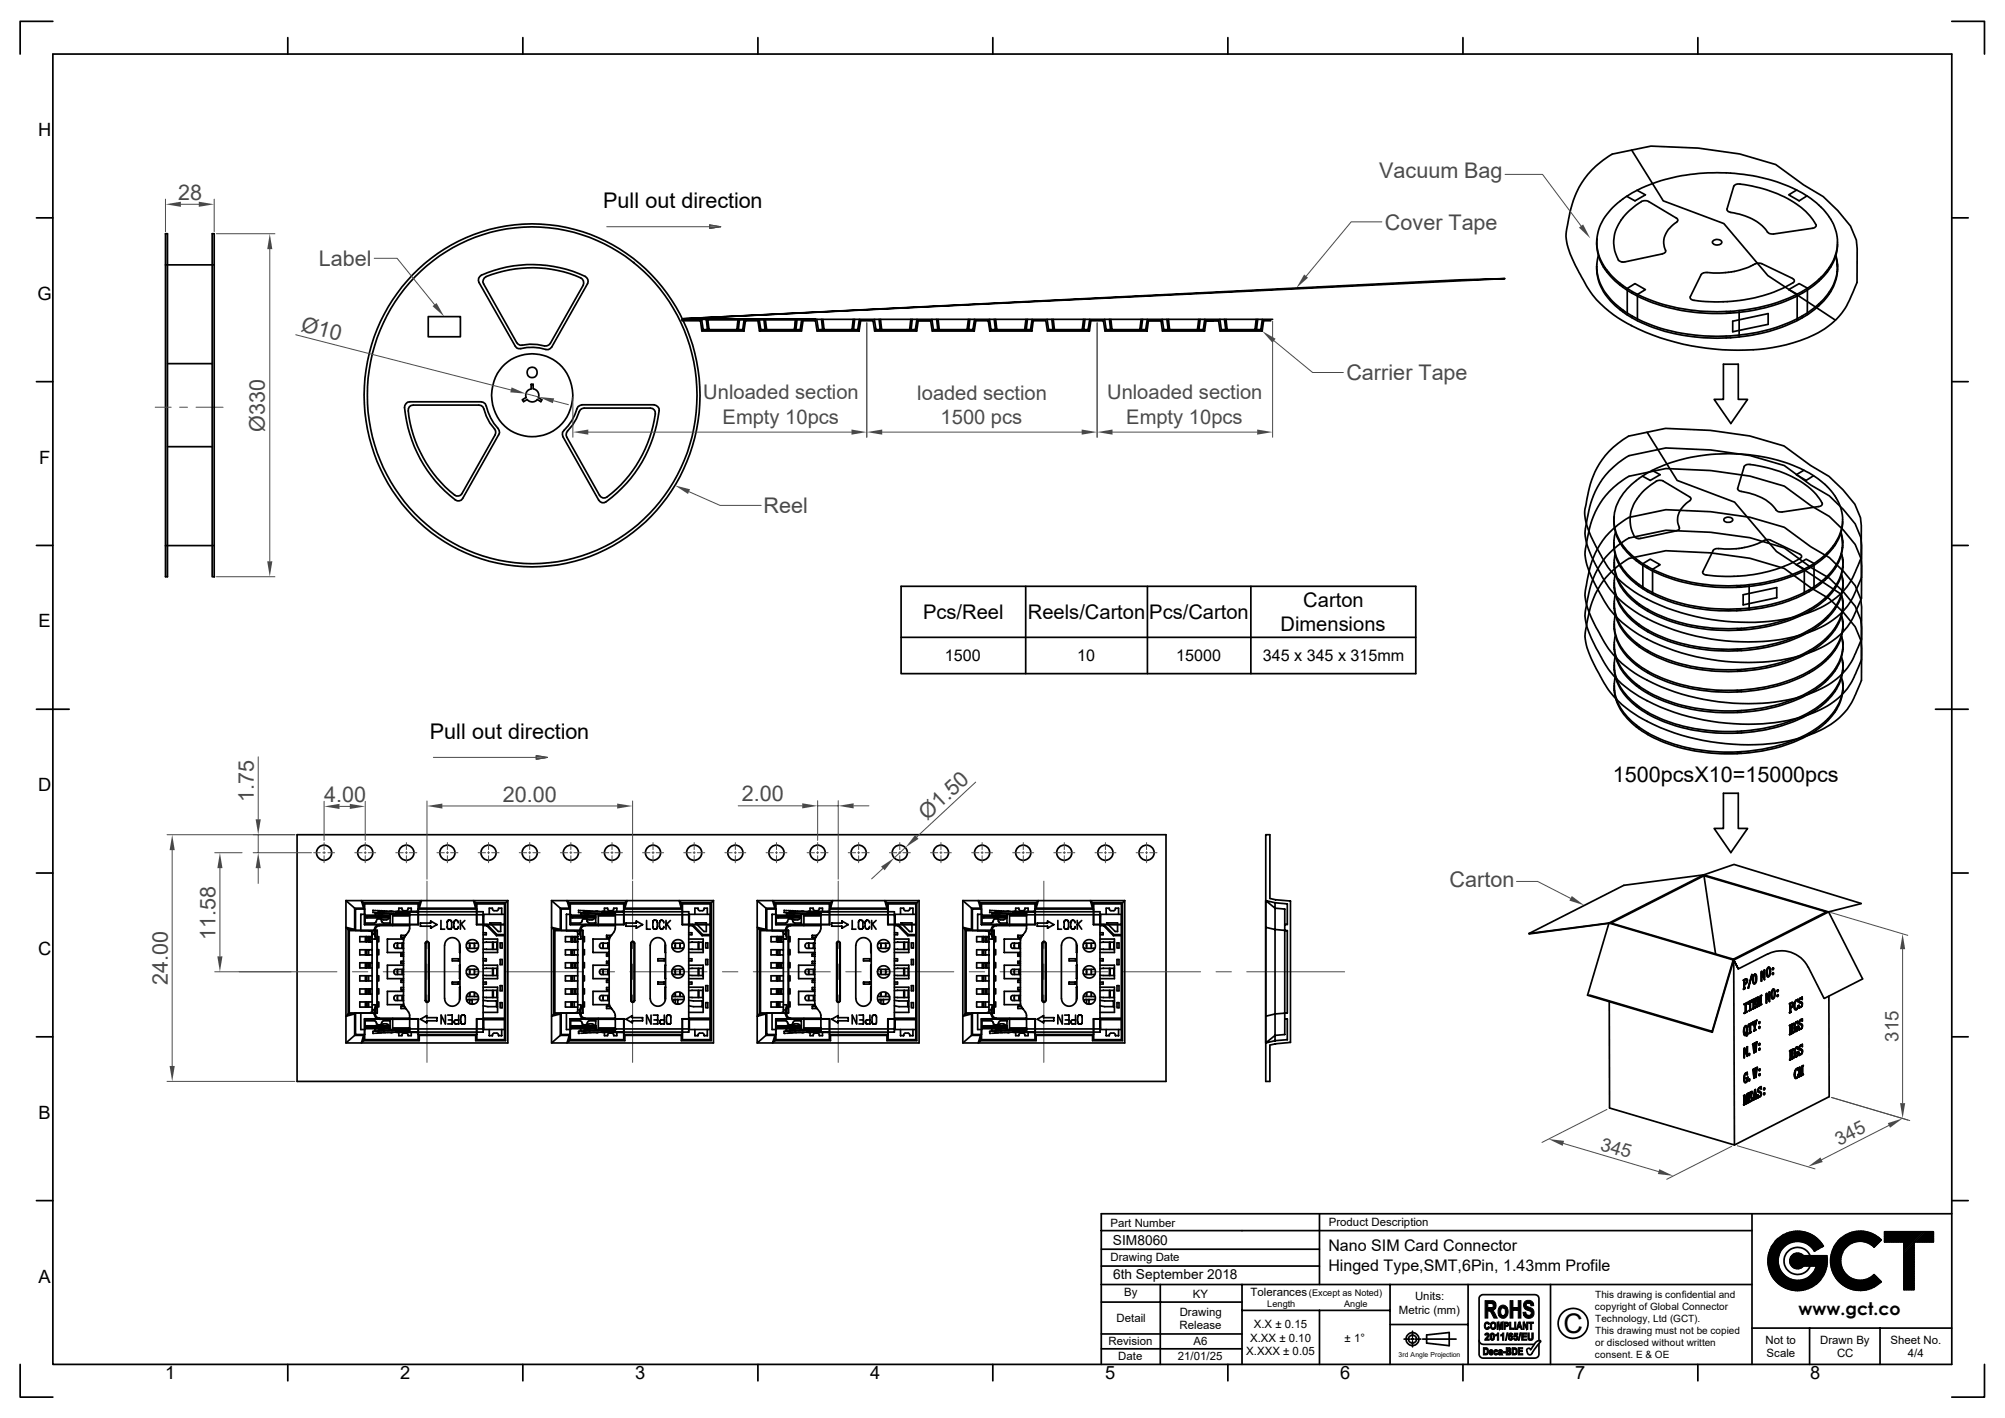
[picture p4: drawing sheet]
<svg xmlns="http://www.w3.org/2000/svg" width="297mm" height="210mm" viewBox="0 0 297 210" stroke-linecap="round" stroke-linejoin="round" font-family="sans-serif">
<defs><g id="words">
<text font-size="4" x="231.6" y="197.4">C</text>
<g font-size="3.2" fill="#4b4b4b">
<text x="26.4" y="29.6">28</text>
<text x="204.3" y="26.4">Vacuum Bag</text>
<text x="205.1" y="34">Cover Tape</text>
<text x="47.2" y="39.4">Label</text>
<text x="44.5" y="49" transform="rotate(14 44.5 49)">Ø10</text>
<text x="199.4" y="56.3">Carrier Tape</text>
<text x="39.2" y="63.9" transform="rotate(-90 39.2 63.9)">Ø330</text>
<text x="113.1" y="76">Reel</text>
<text x="37.6" y="118.8" transform="rotate(-90 37.6 118.8)">1.75</text>
<text x="48" y="118.8">4.00</text>
<text x="74.5" y="118.7">20.00</text>
<text x="109.9" y="118.7">2.00</text>
<text x="137.4" y="121.6" transform="rotate(-43 137.4 121.6)">Ø1.50</text>
<text x="214.7" y="131.3">Carton</text>
<text x="31.9" y="139.2" transform="rotate(-90 31.9 139.2)">11.58</text>
<text x="24.8" y="145.8" transform="rotate(-90 24.8 145.8)">24.00</text>
</g>
<g font-size="3.2">
<text x="89.4" y="30.8">Pull out direction</text>
<text x="63.7" y="109.4">Pull out direction</text>
<text x="238.9" y="115.7">1500pcsX10=15000pcs</text>
</g>
<g font-size="3" fill="#4b4b4b">
<text x="104.2" y="59.1">Unloaded section</text>
<text x="135.9" y="59.2">loaded section</text>
<text x="164" y="59.1">Unloaded section</text>
<text x="107" y="62.8">Empty 10pcs</text>
<text x="139.3" y="62.8">1500 pcs</text>
<text x="166.8" y="62.8">Empty 10pcs</text>
</g>
<g font-size="3">
<text x="193.1" y="89.9">Carton</text>
<text x="136.7" y="91.7">Pcs/Reel</text>
<text x="152.3" y="91.7">Reels/Carton</text>
<text x="170.2" y="91.7">Pcs/Carton</text>
<text x="189.7" y="93.5">Dimensions</text>
</g>
<g font-size="2.8" fill="#4b4b4b">
<text x="281.2" y="154.3" transform="rotate(-90 281.2 154.3)">315</text>
<text x="236.9" y="170.2" transform="rotate(17 236.9 170.2)">345</text>
<text x="272.5" y="169.7" transform="rotate(-27 272.5 169.7)">345</text>
</g>
<g font-size="2.7">
<text x="5.6" y="20.1">H</text>
<text x="5.6" y="44.4">G</text>
<text x="5.8" y="68.6">F</text>
<text x="5.7" y="92.9">E</text>
<text x="5.6" y="117.2">D</text>
<text x="5.6" y="141.4">C</text>
<text x="5.7" y="165.7">B</text>
<text x="5.7" y="189.9">A</text>
<text x="24.5" y="204.3">1</text>
<text x="59.3" y="204.3">2</text>
<text x="94.1" y="204.2">3</text>
<text x="128.9" y="204.2">4</text>
<text x="163.7" y="204.2">5</text>
<text x="198.5" y="204.2">6</text>
<text x="233.3" y="204.2">7</text>
<text x="268.2" y="204.2">8</text>
</g>
<text font-size="2.6" x="266.4" y="194.7">www.gct.co</text>
<g font-size="2.4">
<text x="140" y="97.9">1500</text>
<text x="159.6" y="97.9">10</text>
<text x="174.2" y="97.9">15000</text>
<text x="187.1" y="97.9">345 x 345 x 315mm</text>
<text x="196.8" y="185.3">Nano SIM Card Connector</text>
<text x="196.8" y="188.2">Hinged Type,SMT,6Pin, 1.43mm Profile</text>
</g>
<g font-size="2">
<text x="164.9" y="184.4">SIM8060</text>
<text x="164.9" y="189.4">6th September 2018</text>
</g>
<g font-size="1.7">
<text x="164.5" y="181.7">Part Number</text>
<text x="196.8" y="181.6">Product Description</text>
<text x="164.5" y="186.8">Drawing Date</text>
<text x="166.5" y="192">By</text>
<text x="185.2" y="191.9">Tolerances</text>
<text x="165.4" y="195.8">Detail</text>
<text x="174.7" y="196.8">Release</text>
<text x="174.8" y="194.8">Drawing</text>
<text x="176.7" y="192.2">KY</text>
<text x="185.7" y="196.6">X.X ± 0.15</text>
<text x="207.2" y="194.5">Metric (mm)</text>
<text x="209.6" y="192.6">Units:</text>
<text x="164.2" y="199.2">Revision</text>
<text x="165.6" y="201.4">Date</text>
<text x="174.5" y="201.4">21/01/25</text>
<text x="176.8" y="199.2">A6</text>
<text x="184.6" y="200.7">X.XXX ± 0.05</text>
<text x="185.2" y="198.7">X.XX ± 0.10</text>
<text x="199.2" y="198.7">± 1°</text>
<text x="261.5" y="199">Not to</text>
<text x="261.7" y="200.9">Scale</text>
<text x="269.6" y="199">Drawn By</text>
<text x="272.1" y="200.9">CC</text>
<text x="280" y="199">Sheet No.</text>
<text x="282.6" y="200.9">4/4</text>
</g>
<g font-size="1.5">
<text x="236.3" y="194">copyright of Global Connector</text>
<text x="236.3" y="192.2">This drawing is confidential and</text>
<text x="236.3" y="195.8">Technology, Ltd (GCT).</text>
<text x="236.3" y="197.6">This drawing must not be copied</text>
<text x="236.3" y="201.2">consent. E &amp; OE</text>
<text x="236.3" y="199.4">or disclosed without written</text>
</g>
<g font-size="1.4">
<text x="193.9" y="191.9">(Except as Noted)</text>
<text x="187.7" y="193.6">Length</text>
<text x="199.1" y="193.6">Angle</text>
</g>
<text font-size="1" x="207.2" y="200.9">3rd Angle Projection</text>
</g></defs>
<path d="M89.9 33.6h15.2M105.1 33.3l1.7 .3-1.7 .2zM105.1 33.3v.5l1.7-.2" fill="none" stroke="#4b4b4b" stroke-width=".15"/>
<g fill="#4b4b4b">
<path d="M105.1 33.3l1.7 .3h-1.7z"/>
<path d="M105.1 33.6h1.7l-1.7 .2z"/>
</g>
<path d="M24.5 29.5v4.8M26.8 30.3h2.6M31.7 29.5v4.8M105.1 33.3l1.7 .3-1.7 .2zM23 60.3h2.4M26.6 60.3h1.2M29 60.3h4" fill="none" stroke="#4b4b4b" stroke-width=".15"/>
<g fill="none" stroke="#000" stroke-width=".25">
<path d="M24.5 34.6h.3v50.8h-.3zM24.5 39.2h7.2M31.4 34.6h.3v50.8h-.3zM93.9 38.8v.1M24.8 53.9h6.7M60.1 59.8l.3-.2 .3-.1h10.6l.6 .3a9.8 9.8 0 0 0 2 3.9l.1 .4-.1 .3-5.4 9.4a.74 .74 0 0 1-1.1 .2 19.1 19.1 0 0 1-7.4-13.9zM61.1 40.7a24.6 24.6 0 0 1 41.1 9.2 25.4 25.4 0 0 1-19.5 33.8 25 25 0 0 1-28.7-23.9 25.5 25.5 0 0 1 7.1-19.1zM61.5 41a24.2 24.2 0 0 1 40.3 9 25 25 0 0 1-19.2 33.2 24.6 24.6 0 0 1-28.2-25.9 25.2 25.2 0 0 1 7.1-16.3zM71.1 40.9a17.7 17.7 0 0 1 11.9-1.2 12.7 12.7 0 0 1 3.9 1.5l.2 .5-.1 .3-5.3 9.4-.5 .4a9.3 9.3 0 0 0-4.4-.2l-.5-.3-5.3-9.5-.1-.6zM71.7 41.2a10.6 10.6 0 0 1 3.8-1.2 17.2 17.2 0 0 1 10.8 1.3l.2 .7-.1 .3-4.9 8.6-.5 .3a10.4 10.4 0 0 0-4-.1l-.5-.4-4.9-8.6-.1-.3zM74.8 53.9a6.1 6.1 0 0 1 7.4-.4 6.1 6.1 0 0 1 2.3 7.1 6 6 0 0 1-7.5 3.8 6 6 0 0 1-4-7.3 5.7 5.7 0 0 1 1.8-3.2zM77.9 58.9l-.5 .3 .2 .3 .5-.3"/>
<path d="M78.7 57.6v-.7h.3v.7M79.8 58.9l.5 .3-.2 .3-.5-.3M24.8 66.2h6.7M60.6 60.2l.3-.1 .3-.1h9.7l.4 .1 .2 .1a9.7 9.7 0 0 0 1.9 3.6l-.1 .6-4.9 8.7a.74 .74 0 0 1-1.1 .2 18.4 18.4 0 0 1-6.8-12.8zM85.6 60.2l.6-.3h10.7a.84 .84 0 0 1 .7 .9 19.1 19.1 0 0 1-8.1 13.6h-.3l-.5-.3-5.3-9.4-.1-.7a8.6 8.6 0 0 0 2.3-3.8zM86 60.7l.5-.3h9.8a.73 .73 0 0 1 .8 .9 18.5 18.5 0 0 1-7.4 12.4l-.4 .1-.5-.4-4.8-8.6-.1-.3v-.4a10.9 10.9 0 0 0 2.1-3.4zM24.5 80.8h7.2M31.7 85.4h.1"/>
<circle cx="78.8" cy="55.2" r=".76"/>
</g>
<g fill="#4b4b4b">
<path d="M24.5 30.3l2.3-.4v.7z"/>
<path d="M29.4 29.9l2.3 .4-2.3 .3z"/>
</g>
<path d="M32 34.6h8.7M40 36.9v46.2M32 85.4h8.7" fill="none" stroke="#4b4b4b" stroke-width=".15"/>
<g fill="#4b4b4b">
<path d="M39.6 83.1h.7l-.3 2.3z"/>
<path d="M40 34.6l.3 2.3h-.7z"/>
</g>
<g fill="none" stroke="#000" stroke-width=".25">
<path d="M101.2 47.2l115-5.8 6.7-.1zM103.9 47.3l.3 1.5h5.8l.2-1.5M104.6 47.3h16.2M104.6 47.3l.2 1.5M104.8 47.3l.2 1.5M109.3 47.3l-.1 1.5M109.5 47.3l-.1 1.5M112.5 47.3l.2 1.5h5.8l.3-1.5M113.2 47.3l.1 1.5M113.4 47.3l.2 1.5M117.9 47.3l-.2 1.5M118.1 47.3l-.2 1.5"/>
<path d="M121 47.3l.2 1.5h5.9l.2-1.5M121.7 47.3l.2 1.5M121.9 47.3l.2 1.5M126.4 47.3l-.2 1.5M126.6 47.3l-.2 1.5M129.5 47.3l.3 1.5h5.8l.2-1.5M130.2 47.3l.2 1.5M130.4 47.3l.2 1.5M134.9 47.3l-.2 1.5M135.1 47.3l-.1 1.5M136 47.5h1.9l.2 1.5h6.2l.2-1.5h1.9l.2 1.5h6.2l.3-1.5h1.8l.3 1.5h6.2l.2-1.5h1.8l.3 1.5h6.2l.2-1.5M136 47.5h1.9"/>
<path d="M138 47.3l.3 1.5h5.8l.3-1.5M138.7 47.3l.2 1.5M139 47.3l.1 1.5M143.4 47.3l-.1 1.5M143.7 47.3l-.2 1.5M146.6 47.3l.2 1.5h5.9l.2-1.5M147.3 47.3l.1 1.5M147.5 47.3l.2 1.5M152 47.3l-.2 1.5M152.2 47.3l-.2 1.5M155.1 47.3l.2 1.5h5.9l.2-1.5M155.8 47.3l.2 1.5"/>
<path d="M156 47.3l.2 1.5M160.5 47.3l-.2 1.5M160.7 47.3l-.2 1.5M163.6 47.3l.3 1.5h5.8l.2-1.5M164.3 47.3l.2 1.5M164.5 47.3l.2 1.5M169 47.3l-.2 1.5M169.2 47.3l-.1 1.5M170.1 47.5h1.9l.2 1.5h6.2l.2-1.5h1.9l.2 1.5h6.3l.2-1.5h1M170.1 47.5h1.9M172.2 47.3l.2 1.5h5.8l.3-1.5M172.8 47.3l.2 1.5"/>
<path d="M173.1 47.3l.1 1.5M177.6 47.3l-.2 1.5M177.8 47.3l-.2 1.5M179.7 47.5h-1.1h1.9M180.7 47.3l.2 1.5h5.9l.2-1.5M181.4 47.3l.2 1.5M181.6 47.3l.2 1.5M186.1 47.3l-.2 1.5M186.3 47.3l-.2 1.5M188.5 47.3h-87.5v.2h2.8l.2 1.5h6.2l.2-1.5h1.9l.2 1.5h6.2l.3-1.5h1.8l.2 1.5h6.3l.2-1.5h1.8l.3 1.5h6.2l.2-1.5M133.5 86.8h76.2v13h-76.2zM133.5 94.4h76.2"/>
<path d="M151.9 86.8v13M170 86.8v13M185.3 86.8v13"/>
</g>
<path d="M84.9 58.8v6M128.4 47.8v17M87.1 64h39" fill="none" stroke="#4b4b4b" stroke-width=".15"/>
<g fill="#4b4b4b">
<path d="M84.9 64l2.2-.4v.8z"/>
<path d="M126.1 63.6l2.3 .4-2.3 .4z"/>
</g>
<path d="M128.4 47.8v17M162.5 47.8v17M130.7 64h29.5" fill="none" stroke="#4b4b4b" stroke-width=".15"/>
<g fill="#4b4b4b">
<path d="M128.4 64l2.3-.4v.8z"/>
<path d="M160.2 63.6l2.3 .4-2.3 .4z"/>
</g>
<path d="M162.5 47.8v17M188.5 47.6v17.2M164.8 64h21.4" fill="none" stroke="#4b4b4b" stroke-width=".15"/>
<g fill="#4b4b4b">
<path d="M162.5 64l2.3-.4v.8z"/>
<path d="M186.2 63.6l2.3 .4-2.3 .4z"/>
</g>
<g fill="none" stroke="#000" stroke-width=".25">
<path d="M44 123.6h128.7v36.6h-128.7zM187.5 123.6h.6v9.5l.8 .1 2.3 .2v21l-2.3 .2-.8 .2v5.4h-.6zM187.5 133.4v21.1M187.5 133.4l1.4 1.1 1.4 .1v18.6l-1.4 .1-1.4 1.2M187.5 137.3l1.4 .4 1.8 .1v12.2l-1.8 .2-1.4 .3M187.5 133.4l1.4 .3M188.9 133.7v20.4M188.9 133.7l1.8 .2v3h-.4M188.9 154.1l-1.4 .4M190.3 150.9h.4v3.1l-1.8 .1"/>
<circle cx="48" cy="126.3" r="1.13"/>
<circle cx="54.1" cy="126.3" r="1.13"/>
<circle cx="60.2" cy="126.3" r="1.13"/>
<circle cx="66.3" cy="126.3" r="1.13"/>
<circle cx="72.4" cy="126.3" r="1.13"/>
<circle cx="78.5" cy="126.3" r="1.13"/>
<circle cx="84.6" cy="126.3" r="1.13"/>
<circle cx="90.7" cy="126.3" r="1.13"/>
<circle cx="96.7" cy="126.3" r="1.13"/>
<circle cx="102.8" cy="126.3" r="1.13"/>
<circle cx="108.9" cy="126.3" r="1.13"/>
<circle cx="115" cy="126.3" r="1.13"/>
<circle cx="121.1" cy="126.3" r="1.13"/>
<circle cx="127.2" cy="126.3" r="1.13"/>
<circle cx="133.3" cy="126.3" r="1.13"/>
<circle cx="139.4" cy="126.3" r="1.13"/>
<circle cx="145.5" cy="126.3" r="1.13"/>
<circle cx="151.6" cy="126.3" r="1.13"/>
<circle cx="157.6" cy="126.3" r="1.13"/>
<circle cx="163.7" cy="126.3" r="1.13"/>
<circle cx="169.8" cy="126.3" r="1.13"/>
</g>
<g fill="none" stroke="#4b4b4b" stroke-width=".15">
<path d="M24.7 123.6h19M25.5 125.9v32M46.5 126.3h.9M47.8 126.3h.4M48 124.8v1M48 126.1v.3M48 126.7v1.1M48.6 126.3h1M52.6 126.3h1M54 126.3h.3M54.1 124.8v1M54.1 126.1v.3"/>
<path d="M54.1 126.7v1.1M54.5 126.3h1.1M58.6 126.3h1.1M60 126.3h.3M60.2 124.8v1M60.2 126.1v.3M60.2 126.7v1.1M60.6 126.3h1.1M63.2 130.5v10M64.7 126.3h1.1M66.1 126.3h.3M66.3 124.8v1"/>
<path d="M66.3 126.1v.3M66.3 126.7v1.1M66.7 126.3h1.1M70.8 126.3h1.1M72.2 126.3h.3M72.4 124.8v1M72.4 126.1v.3M72.4 126.7v1.1M72.8 126.3h1.1M76.9 126.3h1.1M78.3 126.3h.3M78.5 124.8v1"/>
<path d="M78.5 126.1v.3M78.5 126.7v1.1M78.9 126.3h1.1M83 126.3h1.1M84.4 126.3h.3M84.6 124.8v1M84.6 126.1v.3M84.6 126.7v1.1M85 126.3h1.1M89.1 126.3h1.1M90.5 126.3h.3M90.7 124.8v1"/>
<path d="M90.7 126.1v.3M90.7 126.7v1.1M91.1 126.3h1.1M93.7 130.5v10M95.2 126.3h1.1M96.6 126.3h.3M96.7 124.8v1M96.7 126.1v.3M96.7 126.7v1.1M97.2 126.3h1.1M101.3 126.3h1.1M102.7 126.3h.3"/>
<path d="M102.8 124.8v1M102.8 126.1v.3M102.8 126.7v1.1M103.3 126.3h1.1M107.4 126.3h1.1M108.8 126.3h.3M108.9 124.8v1M108.9 126.1v.3M108.9 126.7v1.1M109.4 126.3h1.1M113.5 126.3h1.1M114.9 126.3h.3"/>
<path d="M115 124.8v1M115 126.1v.3M115 126.7v1.1M115.5 126.3h1.1M119.5 126.3h1.1M120.9 126.3h.4M121.1 124.8v1M121.1 126.1v.3M121.1 126.7v1.1M121.6 126.3h1.1M124.2 130.5v10M125.6 126.3h1.1"/>
<path d="M127 126.3h.4M127.2 124.8v1M127.2 126.1v.3M127.2 126.7v1.1M127.7 126.3h1.1M131.7 126.3h1.1M133.1 126.3h.3M133.3 124.8v1M133.3 126.1v.3M133.3 126.7v1.1M133.8 126.3h1.1M137.8 126.3h1.1"/>
<path d="M139.2 126.3h.3M139.4 124.8v1M139.4 126.1v.3M139.4 126.7v1.1M139.8 126.3h1.1M143.9 126.3h1.1M145.3 126.3h.3M145.5 124.8v1M145.5 126.1v.3M145.5 126.7v1.1M145.9 126.3h1.1M150 126.3h1.1"/>
<path d="M151.4 126.3h.3M151.6 124.8v1M151.6 126.1v.3M151.6 126.7v1.1M152 126.3h1.1M154.6 130.5v10M156.1 126.3h1.1M157.5 126.3h.3M157.6 124.8v1M157.6 126.1v.3M157.6 126.7v1.1M158.1 126.3h1.1"/>
<path d="M162.2 126.3h1.1M163.6 126.3h.3M163.7 124.8v1M163.7 126.1v.3M163.7 126.7v1.1M164.2 126.3h1.1M168.3 126.3h1.1M169.7 126.3h.3M169.8 124.8v1M169.8 126.1v.3M169.8 126.7v1.1M170.3 126.3h1.1"/>
<path d="M35.4 143.9h14.5M52.2 143.9h2.3M56.8 143.9h11.4M63.2 142.8v2.3M63.2 147.3v10M70.5 143.9h2.2M75 143.9h11.5M88.8 143.9h2.2M93.3 143.9h11.4M93.7 142.8v2.3M93.7 147.3v10M107 143.9h2.3"/>
<path d="M111.6 143.9h11.4M124.2 142.8v2.3M124.2 147.3v10M125.3 143.9h2.3M129.9 143.9h11.4M143.6 143.9h2.3M148.1 143.9h11.5M154.6 142.8v2.3M154.6 147.3v10M161.8 143.9h2.3M166.4 143.9h11.4M180.1 143.9h2.3"/>
<path d="M184.7 143.9h14.5M24.7 160.2h19"/>
</g>
<g fill="#4b4b4b">
<path d="M25.1 157.9h.8l-.4 2.3z"/>
<path d="M25.5 123.6l.4 2.3h-.8z"/>
</g>
<path d="M31.8 126.3h4.1M32.6 128.6v13M31.8 143.9h11.3" fill="none" stroke="#4b4b4b" stroke-width=".15"/>
<g fill="#4b4b4b">
<path d="M32.6 126.3l.4 2.3h-.8z"/>
<path d="M32.2 141.6h.8l-.4 2.3z"/>
</g>
<path d="M38.2 112.1v9.2M37.5 126.3h8.6M37.5 123.6h6.2M38.2 123.6v2.7M38.2 128.6v2.2" fill="none" stroke="#4b4b4b" stroke-width=".15"/>
<g fill="#4b4b4b">
<path d="M38.2 126.3l.4 2.3h-.7z"/>
<path d="M37.9 121.3h.7l-.4 2.3z"/>
</g>
<path d="M48 118.7v5.8M50.3 119.4h1.5M54.1 118.7v5.8" fill="none" stroke="#4b4b4b" stroke-width=".15"/>
<g fill="#4b4b4b">
<path d="M48 119.4l2.3-.4v.8z"/>
<path d="M51.8 119l2.3 .4-2.3 .4z"/>
</g>
<path d="M63.2 118.6v11.6M65.5 119.4h25.9M93.7 118.6v11.6" fill="none" stroke="#4b4b4b" stroke-width=".15"/>
<g fill="#4b4b4b">
<path d="M91.4 119l2.3 .4-2.3 .3z"/>
<path d="M63.2 119.4l2.3-.4v.7z"/>
</g>
<path d="M109.3 119.3h9.5M121.1 118.6v5.9M121.1 119.3h3.1M124.2 118.6v11.6M126.4 119.3h2.3" fill="none" stroke="#4b4b4b" stroke-width=".15"/>
<g fill="#4b4b4b">
<path d="M124.2 119.3l2.2-.3v.7z"/>
<path d="M118.8 119l2.3 .3-2.3 .4z"/>
</g>
<path d="M144.5 115.8l-8.7 8.1M130.8 128.6l-1.7 1.6M134.1 125.5l-1.6 1.5" fill="none" stroke="#4b4b4b" stroke-width=".15"/>
<g fill="#4b4b4b">
<path d="M130.5 128.3l2-1.3-1.5 1.9z"/>
<path d="M135.6 123.7l.5 .5-2 1.3z"/>
</g>
<path d="M78.1 59.2a.96 .96 0 0 0 1.5 0M78.7 57.6a.95 .95 0 0 0-.8 1.3M79 57.6a.98 .98 0 0 1 .8 1.3" fill="none" stroke="#000" stroke-width=".25"/>
<path d="M43.8 49.6l31.9 8.1M77.9 58.3l1.9 .5M82 59.4l2.2 .5" fill="none" stroke="#4b4b4b" stroke-width=".15"/>
<g fill="#4b4b4b">
<path d="M79.8 58.8l2.3 .2-.2 .7z"/>
<path d="M75.8 57.4l2.1 .9-2.3-.2z"/>
</g>
<path d="M63.4 46.9h4.8v3h-4.8z" fill="none" stroke="#000" stroke-width=".25"/>
<path d="M64.1 45.3l.6-.4 1.1 2z" fill="#4b4b4b"/>
<path d="M55.4 38.3h3.4l5.6 6.8" fill="none" stroke="#4b4b4b" stroke-width=".15"/>
<path d="M193.2 40.6l.6 .5-1.8 1.6z" fill="#4b4b4b"/>
<path d="M204.7 32.9h-4.5l-6.7 8" fill="none" stroke="#4b4b4b" stroke-width=".15"/>
<path d="M187 49l2 1.2-.5 .6z" fill="#4b4b4b"/>
<path d="M188.7 50.5l5.7 4.7h4.6" fill="none" stroke="#4b4b4b" stroke-width=".15"/>
<path d="M100 71.9l2.2 .6-.3 .7z" fill="#4b4b4b"/>
<path d="M102.1 72.8l4.6 2.1h6.1M64.2 112.2h15.2M79.4 111.9l1.7 .3-1.7 .2zM79.4 111.9v.5l1.7-.2" fill="none" stroke="#4b4b4b" stroke-width=".15"/>
<g fill="none" stroke="#000" stroke-width=".25">
<path d="M7.8 8h281.3v194.1h-281.3zM7.8 3.2h-4.8v4.8M42.6 5.6v2.4M77.4 5.6v2.4M112.3 5.6v2.4M147.1 5.6v2.4M181.9 5.6v2.4M216.7 5.6v2.4M251.5 5.6v2.4M289.1 3.2h4.9v4.8M5.4 32.3h2.4M289.1 32.3h2.4"/>
<path d="M5.4 56.5h2.4M289.1 56.5h2.4M5.4 80.8h2.4M289.1 80.8h2.4M5.4 105h4.8M286.7 105h4.8M5.4 129.3h2.4M51.2 133.4v21.1h24v-21.1M51.2 133.4l1.5 1.2M51.2 133.4h24M51.7 137.8v12.2M51.7 137.8h4.2v12.2"/>
<path d="M52.5 134.5h1.4v-.8h8.2v.8h8.4v-.8h4.4v20.4h-4.4v-.8h-8.4v.8h-8.2v-.8h-1.4v-3.1h-.9v-12.5h.9zM52.7 137.8l-.2-.1-1.3-.4 .5 .5M52.7 134.6v3.2M52.7 137.8h3.2v12.2h-4.2M52.7 134.6h1.3M54 134.6v2.3h8v-2.3M54 133.9l-.5-.5 .4 1.1 .1 .1M54 133.9h7.9M54 133.9v3h7.9v-3M61.9 133.9l.5-.5-.3 1.1-.1 .1M62 134.6h8.6M70.6 134.6v2.3h4.2v14h-4.2v2.3h-8.6v-2.3h-8v2.3"/>
<path d="M70.6 133.9v3h4.1v-3M70.6 133.9l-.5-.5 .4 1.1 .1 .1M70.6 133.9h4.1M75.2 133.4l-.5 .5M289.1 129.3h2.4M5.4 153.5h2.4M51.7 150l-.5 .5 1.3-.3 .2-.2v3.2M52.7 153.2l-1.5 1.3M52.7 153.2h1.3M54 153.2l-.1 .1-.4 1.2 .5-.5M54 150.9h7.9v3.1h-7.9zM70.6 150.9h4.1v3.1h-4.1z"/>
<path d="M289.1 153.5h2.4M5.4 177.8h2.4M195.5 179.8v10.4M259.5 179.8v22.3M289.1 177.8h2.4M289.1 179.8h-126v22.3M163.1 182.3h96.4M163.1 190.2h96.4M163.1 192.8h20.9M163.1 197.6h20.9M163.1 187.5h32.4M163.1 185h32.4"/>
<path d="M163.1 199.8h20.9M171.9 190.2v11.9M184 190.2v11.9M184 194.1h21.9M195.5 194.1v8M205.9 190.2v11.9M205.9 196.2h11.6M208 198.3h.9M209.1 198.3h.3M209.2 197.2v.8M209.2 198.2v.2M209.2 198.7v.8"/>
<path d="M209.6 198.3h.9M210.7 198.3h5M211.3 197.7l3.4-.4v2l-3.4-.4zM217.5 190.2v11.9M219.1 198.5a.82 .82 0 0 0 1.2 .6h6.9M226.2 199.8a.28 .28 0 0 1 .3-.1 .28 .28 0 0 1 .2 .2l.2-.3a1.57 1.57 0 0 1 1.2-1.1l.1 .2-1.2 1.5a.42 .42 0 0 1-.4 .4 .42 .42 0 0 1-.4-.4zM228 198.5v-6a.68 .68 0 0 0-.9-.8h-6.9a.83 .83 0 0 0-1.1 .6v8a.71 .71 0 0 0 .2 .7 .71 .71 0 0 0 .7 .1h7.1a.71 .71 0 0 0 .7-.1 .71 .71 0 0 0 .2-.8v-1.2M229.7 190.2v11.9M259.5 196.7h29.6M263.4 183.4l-.4 .4M263.4 186.5l-1.4 1.4M263.4 186.8l-1.3 1.3"/>
<path d="M263.4 187l-1.3 1.3M263.4 186.2l-1.4 1.5M263.4 187.2l-1.2 1.3M263.5 187.5l-1.2 1.1M263.5 185.9l-1.6 1.6M263.5 187.7l-1.1 1.1M263.6 187.9l-1.1 1.1M263.7 185.4l-1.8 1.8M263.7 188l-1.1 1.1M263.8 188.2l-1.1 1.1M263.9 188.3l-1.1 1.1M264 188.5l-1.1 1.1"/>
<path d="M264.1 188.6l-1.1 1.1M264.2 182.8l-1.8 1.9M264.2 188.8l-1 1M264.4 188.9l-1.1 1.1M264.5 189l-1.1 1.1M264.6 189.1l-1 1.1M264.7 182.6l-2.5 2.6M264.8 189.2l-1.1 1.1M265 189.3l-1.1 1.1M265.1 182.5l-3.1 3M265.1 189.4l-1.1 1.1M265.3 189.5l-1.1 1.1"/>
<path d="M265.4 182.4l-3.4 3.5M265.5 189.5l-1.1 1.2M265.7 182.4l-3.8 3.8M265.7 185.7l-.4 .5M265.7 189.6l-1.2 1.2M266 189.6l-1.3 1.2M266 182.3l-4.1 4.2M266.1 185.6l-1 1M266.2 189.6l-1.3 1.3M266.3 182.3l-4.4 4.4M266.4 185.6l-1.3 1.2M266.5 189.6l-1.4 1.4"/>
<path d="M266.5 182.3l-4.6 4.7M266.6 185.6l-1.4 1.5M266.8 182.4l-1.8 1.7M266.8 189.6l-1.5 1.4M266.8 185.7l-1.6 1.5M266.9 185.8l-1.6 1.6M267 182.4l-1.6 1.6M267.1 185.9l-1.6 1.6M267.1 189.5l-1.6 1.6M267.1 186h3.5M267.2 182.4l-1.4 1.5M267.3 186l-1.7 1.7"/>
<path d="M267.4 182.5l-1.3 1.3M267.5 189.4l-1.7 1.7M267.5 186l-1.8 1.8M267.6 182.5l-1.3 1.3M267.8 186l-1.9 1.8M267.8 182.6l-1.2 1.2M268 182.7l-1.2 1.2M268 186l-1.9 1.9M268.1 196.7v5.4M268.1 186a2.01 2.01 0 0 0-3-.9 2.01 2.01 0 0 0 0 3.2 2.01 2.01 0 0 0 3-.8M268.2 182.8l-1.2 1.1M268.3 186l-1.9 1.9"/>
<path d="M268.3 182.8l-1.1 1.2M268.5 182.9l-1.1 1.1M268.6 186l-1.8 1.8M268.7 183l-1.1 1.1M268.8 185.3a2.9 2.9 0 0 0-4.6-.6 2.9 2.9 0 0 0 .6 4.5 2.9 2.9 0 0 0 4.3-1.7h-2a1.14 1.14 0 0 1-1.6 .1 1.14 1.14 0 0 1 0-1.7 1.14 1.14 0 0 1 1.6 .1M268.8 183.1l-1.1 1.1M268.8 186l-1.5 1.5M269 183.3l-1.1 1M269.1 186l-1.5 1.5M269.1 183.4l-1.1 1M269.2 183.5l-1 1.1M269.3 186l-1.5 1.5"/>
<path d="M269.4 183.6l-1.1 1.1M269.5 183.8l-1.1 1M269.6 186l-1.5 1.5M269.6 183.9l-1 1.1M269.7 189.5l-.7 .6M269.7 184l-1 1.1M269.9 184.2l-1.1 1.1 1.3-.8M269.9 186l-1.5 1.5M270 184.3l-.7 .7M270 184.5l-.1 .2M270.1 184.6a4.4 4.4 0 0 0-7.3-.5 4.4 4.4 0 0 0 2.4 6.9 4.4 4.4 0 0 0 5.4-5M270.1 186l-1.5 1.5"/>
<path d="M270.2 188.7l-1.9 1.9M270.4 186l-1.5 1.5M270.4 188.3l-2.6 2.5M270.5 187.9l-3.1 3.1M270.6 187.6l-3.5 3.5M270.6 186l-1.6 1.6M270.6 186.2l-1.7 1.8M270.6 187.3l-3.8 3.8M270.7 186.5l-4.7 4.6M270.7 187l-4.2 4.1M270.7 186.7l-4.4 4.4M272.6 186.8l-1.2 1.3"/>
<path d="M272.7 186.5l-1.4 1.4M272.7 187l-1.3 1.3M272.7 183.4l-.5 .5M272.7 186.2l-1.4 1.5M272.7 187.3l-1.2 1.2M272.8 187.5l-1.2 1.1M272.8 185.9l-1.6 1.6M272.8 187.7l-1.1 1.1M272.9 187.9l-1.1 1.1M272.9 185.5l-1.7 1.7M273 188l-1.1 1.1M273 188.2l-1 1.1"/>
<path d="M273.2 188.3l-1.1 1.1M273.3 188.5l-1.1 1.1M273.4 188.6l-1.1 1.1M273.5 182.8l-1.8 1.9M273.5 188.8l-1 1M273.6 188.9l-1 1.1M273.8 189l-1.1 1.1M273.9 189.1l-1 1.1M274 182.6l-2.5 2.6M274.1 189.2l-1.1 1.1M274.3 189.3l-1.1 1.1M274.4 182.5l-3.1 3"/>
<path d="M274.4 189.4l-1.1 1.1M274.6 189.5l-1.1 1.1M274.7 182.4l-3.4 3.5M274.8 189.5l-1.1 1.2M275 182.4l-3.8 3.8M275 189.6l-1.2 1.2M275.3 189.6l-1.3 1.2M275.3 182.3l-4.1 4.2M275.5 189.6l-1.3 1.3M275.6 182.3l-4.4 4.4M275.8 189.6l-1.4 1.4M275.8 182.3l-4.6 4.7"/>
<path d="M276.1 182.4l-1.8 1.7M276.1 189.6l-1.5 1.4M276.3 182.4l-1.6 1.5M276.4 189.5l-1.6 1.6M276.5 182.4l-1.4 1.5M276.7 182.5l-1.3 1.3M276.8 189.3l-1.7 1.8M276.9 182.5l-1.3 1.3M277.1 182.6l-1.2 1.2M277.3 182.7l-1.2 1.2M277.5 182.8l-1.2 1.1M277.6 188.8l-2.3 2.3"/>
<path d="M277.6 182.9l-1.1 1.1M277.7 188.9l-2.1 2.2M277.8 182.9l-1.1 1.1M277.9 189l-2.1 2.1M277.9 183.1l-1 1M278 189.2l-1.9 1.9M278.1 183.2l-1.1 1M278.1 189.3l-1.7 1.7M278.3 189.4l-1.5 1.6M278.3 183.3l-1.1 1M278.4 183.4l-1.1 1M278.4 189.6l-1.2 1.2"/>
<path d="M278.5 196.7v5.4M278.5 183.5l-1 1.1M278.5 189.7l-.9 .9M278.6 189.8a4.4 4.4 0 0 1-6.2 0 4.4 4.4 0 0 1 .1-6.2 4.4 4.4 0 0 1 6.2 0l-1.1 1.1a2.9 2.9 0 0 0-4.1 0 2.9 2.9 0 0 0 0 4.1 2.9 2.9 0 0 0 4.1 0l1.1 1-.2 .2M279.2 182.4h7.2v1.5h-2.9v7.1h-1.5v-7.1h-2.8zM279.3 182.4l-.1 .2M279.6 182.4l-.4 .5M279.9 182.4l-.7 .7M280.1 182.4l-.9 1M280.4 182.4l-1.2 1.2M280.6 182.4l-1.4 1.5M280.9 182.4l-1.5 1.5"/>
<path d="M281.2 182.4l-1.5 1.5M281.4 182.4l-1.5 1.5M281.7 182.4l-1.5 1.5M281.9 182.4l-1.5 1.5M282.2 182.4l-1.5 1.5M282.4 182.4l-1.5 1.5M282.7 182.4l-1.5 1.5M283 182.4l-1.5 1.5M283.2 182.4l-1.5 1.5M283.5 182.4l-1.5 1.5M283.5 184.2l-1.5 1.5M283.5 184.5l-1.5 1.4"/>
<path d="M283.5 184.7l-1.5 1.5M283.5 185l-1.5 1.5M283.5 185.2l-1.5 1.5M283.5 185.5l-1.5 1.5M283.5 185.7l-1.5 1.5M283.5 186l-1.5 1.5M283.5 186.3l-1.5 1.5M283.5 186.5l-1.5 1.5M283.5 186.8l-1.5 1.5M283.5 187l-1.5 1.5M283.5 187.3l-1.5 1.5M283.5 187.5l-1.5 1.5"/>
<path d="M283.5 187.8l-1.5 1.5M283.5 188.1l-1.5 1.5M283.5 188.3l-1.5 1.5M283.5 188.6l-1.5 1.5M283.5 188.8l-1.5 1.5M283.5 189.1l-1.5 1.5M283.5 189.4l-1.5 1.4M283.5 189.6l-1.3 1.4M283.5 189.9l-1.1 1.1M283.5 190.1l-.8 .9M283.5 190.4l-.6 .6M283.5 190.6l-.3 .4"/>
<path d="M283.5 190.9l-.1 .1M283.7 182.4l-1.7 1.7M284 182.4l-2 2M284.2 182.4l-2.2 2.2M284.5 182.4l-2.5 2.5M284.8 182.4l-2.8 2.8M285 182.4l-3 3M285.3 182.4l-1.5 1.5M285.5 182.4l-1.4 1.5M285.8 182.4l-1.5 1.5M286.1 182.4l-1.5 1.5M286.3 182.4l-1.5 1.5"/>
<path d="M286.4 183.9h.1M286.4 182.6l-1.3 1.3M286.4 182.9l-1.1 1M286.4 183.1l-.8 .8M286.4 183.4l-.5 .5M286.4 183.6l-.3 .3M3 202.1v4.8h4.8M42.6 202.1v2.4M77.4 202.1v2.4M112.3 202.1v2.4M147.1 202.1v2.4M181.9 202.1v2.4"/>
<path d="M216.7 202.1v2.4M251.5 202.1v2.4M294 202.1v4.8h-4.9"/>
<circle cx="209.2" cy="198.3" r=".96"/>
<circle cx="209.2" cy="198.3" r=".59"/>
<circle cx="233" cy="196" r="2.21"/>
</g>
<g fill="#000" stroke="#000" stroke-width=".15">
<path d="M220 197.6h.3l-.1 .1h-.2z" fill-rule="evenodd"/>
<path d="M219.7 199.6l.7 .1-.5 .1v.7h.5l-.1 .1-.6 .1z" fill-rule="evenodd"/>
<path d="M220 195.9l.3-.1 .3 .2h-.4l-.2 .2 .2 .5h.4l-.2 .2h-.2l-.3-.2v-.4z" fill-rule="evenodd"/>
<path d="M220 197.5l.3-.1 .3 .2v.3l-.4 .4h.4v.2h-.7l.5-.7v-.2h-.4z" fill-rule="evenodd"/>
<path d="M220 199.8h.4l.1 .1-.1 .6h-.5h.1a.4 .4 0 0 0 .2-.7z" fill-rule="evenodd"/>
<path d="M220.5 196.5h.1v.2h-.3z" fill-rule="evenodd"/>
<path d="M220.3 196h.3v.1h-.1z" fill-rule="evenodd"/>
<path d="M220 192.6h.8a.62 .62 0 0 1 .8 .4h-1.2v.7h1.1l-.4 .4h-.7v1.1h-.4z" fill-rule="evenodd"/>
<path d="M220.8 196h.4l-.2 .1v.5l.1 .1h.4v.1l-.4 .1-.2-.2-.2-.3z" fill-rule="evenodd"/>
<path d="M220.7 199.9h.3l.2 .3h-.5h.3v-.1l-.4-.1z" fill-rule="evenodd"/>
<path d="M220.9 197.5l.2-.1 .2 .2h-.3l-.1 .1 .1 .6 .3 .1-.2 .1h-.2l-.1-.2-.1-.5z" fill-rule="evenodd"/>
<path d="M220.5 194.1h.7l.6 1.1h-.5l-.5-.9z" fill-rule="evenodd"/>
<path d="M220.9 195.9l.2-.1 .4 .1 .1 .3-.1 .5h-.3l.2-.2-.1-.5z" fill-rule="evenodd"/>
<path d="M221 197.6h.3v.8l-.3-.1 .2-.1v-.5z" fill-rule="evenodd"/>
<path d="M220.7 193h.9v.4l-.1 .3h-1.1h.3a.36 .36 0 0 0 .5-.3 .36 .36 0 0 0-.5-.4z" fill-rule="evenodd"/>
<path d="M221.6 197.7h.2l-.2 .2z" fill-rule="evenodd"/>
<path d="M221.4 199.9h.3l.2 .2-.2 .1v-.1l-.4-.1z" fill-rule="evenodd"/>
<path d="M221.8 197.4h.2v1.1h-.2v-.8h-.2z" fill-rule="evenodd"/>
<path d="M221.8 195.8h.2l-.1 .2v.9h-.1z" fill-rule="evenodd"/>
<path d="M222 195.8l.2 .7-.1 .4-.2-.9z" fill-rule="evenodd"/>
<path d="M222 199.9h.3l.2 .1-.5 .1z" fill-rule="evenodd"/>
<path d="M222.3 197.7h.3l-.3 .2z" fill-rule="evenodd"/>
<path d="M222.3 195.8h.3l-.2 .2-.1 .9h-.2z" fill-rule="evenodd"/>
<path d="M222.6 195.8v1.1h-.2v-.9z" fill-rule="evenodd"/>
<path d="M222.2 193.5a.65 .65 0 0 1 1 .2h-.5a.65 .65 0 0 0-.4 .6 .65 .65 0 0 0 .4 .5h-.7l-.1-.2a1.21 1.21 0 0 1 .3-1.1z" fill-rule="evenodd"/>
<path d="M222.3 197.7l.3-.3h.2v1.1h-.2v-.8z" fill-rule="evenodd"/>
<path d="M223.2 197.4h.2l-.3 1.1h-.1z" fill-rule="evenodd"/>
<path d="M222.8 195.8h.4l.2 .1-.4 .1v.3h.4l-.1 .2h-.3v.4h-.2z" fill-rule="evenodd"/>
<path d="M222.7 193.7h.5a.95 .95 0 0 1 .2 1 .95 .95 0 0 1-1 .5l-.4-.4h.7a.67 .67 0 0 0 0-1.1z" fill-rule="evenodd"/>
<path d="M223.1 196h.4l-.1 .3h-.4h.1a.16 .16 0 0 0 .2-.2 .16 .16 0 0 0-.2-.1z" fill-rule="evenodd"/>
<path d="M223.1 199.6l.7 .1v.1h-.5v.2h.5l-.1 .1 .1 .1h-.5v.3h.5l-.1 .1-.6 .1z" fill-rule="evenodd"/>
<path d="M223.6 195.8h.2v.9h.4v.2h-.6z" fill-rule="evenodd"/>
<path d="M223.6 197.9l.3-.1 .1 .1z" fill-rule="evenodd"/>
<path d="M223.6 197.5l.3-.1 .1 .2h-.3l-.1 .3h.4l-.3 .1a.22 .22 0 0 0 .1 .3h-.3l-.1-.1v-.4z" fill-rule="evenodd"/>
<path d="M223.4 199.8h.4v.2h-.5h.1a.14 .14 0 0 0 .2-.1 .14 .14 0 0 0-.2-.1z" fill-rule="evenodd"/>
<path d="M223.8 197.9h.2l.1 .1v.3l-.3 .2-.3-.2h.4v-.3z" fill-rule="evenodd"/>
<path d="M223.8 197.6h.2l.1 .1h-.2z" fill-rule="evenodd"/>
<path d="M223.7 192.6h.4v1l.8 .5h-.8v1.1h-.4z" fill-rule="evenodd"/>
<path d="M224 199.6h.5l.2 .2h-.5v.7h.5l-.2 .1-.5 .1z" fill-rule="evenodd"/>
<path d="M224.4 195.8h.1v1.1h-.1z" fill-rule="evenodd"/>
<path d="M224.2 198.2l.6 .2-.3 .1z" fill-rule="evenodd"/>
<path d="M224.4 197.8h.3z" fill-rule="evenodd"/>
<path d="M224.3 199.8h.4v.7h-.5h.3l.1-.2-.1-.4z" fill-rule="evenodd"/>
<path d="M224.5 197.9h.3v.5l-.3-.1 .2-.2z" fill-rule="evenodd"/>
<path d="M224.3 197.4h.5v.2h-.3l-.1 .2h.3l.1 .1-.6 .1z" fill-rule="evenodd"/>
<path d="M225.1 197.4h.2l-.3 1.1h-.1z" fill-rule="evenodd"/>
<path d="M225 195.8h.1l-.2 .7 .3 .1h-.3l-.1 .3h-.2z" fill-rule="evenodd"/>
<path d="M225.1 195.8l.4 1.1h-.2l-.1-.3-.3-.1h.3l-.1-.4z" fill-rule="evenodd"/>
<path d="M224.9 192.6h.4v2.6h-.4v-1.1l-.8-.5h.8z" fill-rule="evenodd"/>
<path d="M224.9 199.6h.7v.2h-.5v.2h.4v.2h-.4v.3h.5v.2h-.7z" fill-rule="evenodd"/>
<path d="M225.6 195.8h.2v1.1h-.2z" fill-rule="evenodd"/>
<path d="M225.8 195.8l.3 .7v.4l-.3-.7z" fill-rule="evenodd"/>
<path d="M225.6 194.4l.4-.1 .1 .4 .3 .1h-.7z" fill-rule="evenodd"/>
<path d="M225.4 197.4h.7v.2h-.5v.2h.5v.2h-.5v.3h.6v.2h-.8z" fill-rule="evenodd"/>
<path d="M226.1 195.8h.2v1.1h-.2z" fill-rule="evenodd"/>
<path d="M225.9 192.8a.8 .8 0 0 1 1.2 .2h-.7a.28 .28 0 0 0-.3 .3 .28 .28 0 0 0 .3 .3h.1a.83 .83 0 0 1 .7 1.3 .83 .83 0 0 1-1.5-.1h.7a.37 .37 0 0 0 .4-.4 .37 .37 0 0 0-.4-.3 .8 .8 0 0 1-.5-1.3z" fill-rule="evenodd"/>
<path d="M226.3 197.4h.2v.8l.2 .1h-.4z" fill-rule="evenodd"/>
<path d="M226.4 193h.7l.1 .4h-.4l-.1-.3z" fill-rule="evenodd"/>
<path d="M226.9 197.4h.2v.9l-.2 .2h-.4l-.1-.2h.4l.1-.1z" fill-rule="evenodd"/>
<path d="M226.4 195.8h.7v.2h-.2v.9h-.2v-.9h-.3z" fill-rule="evenodd"/>
<path d="M220.6 200h.3l-.2 .2h.5v.1h-.5l.1 .2h.3l-.1 .1-.1 .1-.3-.2z" fill-rule="evenodd"/>
<path d="M220.9 200.5l.1-.1 .2 .1z" fill-rule="evenodd"/>
<path d="M221.3 200h.3l-.1 .1v.3l.3 .1-.1 .1-.1 .1-.3-.1z" fill-rule="evenodd"/>
<path d="M221.7 200.4h.2l-.1 .1h-.2z" fill-rule="evenodd"/>
<path d="M222 200.6h.4l-.3 .1z" fill-rule="evenodd"/>
<path d="M222 200.3h.3a.14 .14 0 0 0-.1 .1 .14 .14 0 0 0 0 .1h.3l.1 .2-.6-.1z" fill-rule="evenodd"/>
<path d="M222.3 200h.2v.5h-.3l.2-.2h-.4l.4-.1z" fill-rule="evenodd"/>
<path d="M222.7 200.2h.3v.2h-.3z" fill-rule="evenodd"/>
<path d="M223.4 200.2h.4l.1 .1-.1 .2h-.5h.2a.15 .15 0 0 0 .2-.2 .16 .16 0 0 0-.3-.1z" fill-rule="evenodd"/>
</g>
<g fill="#4b4b4b">
<path d="M79.4 111.9l1.7 .3h-1.7z"/>
<path d="M79.4 112.2h1.7l-1.7 .2z"/>
</g>
<path d="M79.4 111.9l1.7 .3-1.7 .2zM231.6 169.3l14.1 4.2M238 164.3l-9.6 4.9M256.5 169.8l-9.6 4.9" fill="none" stroke="#4b4b4b" stroke-width=".15"/>
<g fill="none" stroke="#000" stroke-width=".25">
<path d="M236.6 35.4a7.4 7.4 0 0 0 3 6.5 21.3 21.3 0 0 0 11.4 4.4 26.9 26.9 0 0 0 16.4-3.2 9.1 9.1 0 0 0 4.7-6.2l.1-.8M236.8 37.8a6.8 6.8 0 0 0 2.1 6.9 20.1 20.1 0 0 0 11.5 4.8 27.4 27.4 0 0 0 16.6-2.7 9.7 9.7 0 0 0 5.1-6.1l.1-1.6-.3-1.3M238.9 30.7a20.3 20.3 0 0 1 11.5-4.9 26.8 26.8 0 0 1 17 3.1 9.1 9.1 0 0 1 4.7 6.2 7.2 7.2 0 0 1-2.6 6.2 20.4 20.4 0 0 1-11.2 4.6 27.8 27.8 0 0 1-16.6-2.7 10.1 10.1 0 0 1-5-5.8 6.9 6.9 0 0 1 2.2-6.7zM241.7 22.2l4.7 7.5 9 3.4 6.5 7.7 10 6.6M242.5 28.2l1.2 .7-1.5 .8-1.2-.6M243.1 29.9a1.26 1.26 0 0 1 1.1 0l4.1 2.4a.33 .33 0 0 1 .2 .3 .33 .33 0 0 1-.1 .3 3.3 3.3 0 0 0-1.7 4.2 .43 .43 0 0 1-.4 .5l-5.6 1.2a.97 .97 0 0 1-1-.3M243.1 29.9a7.5 7.5 0 0 0-4.1 5.8 5.3 5.3 0 0 0 .7 2.8M253.7 35.7a.86 .86 0 0 1 1.4 .2 .78 .78 0 0 1-.7 .4 .78 .78 0 0 1-.7-.5zM256.9 27.5l.4-.2a17.7 17.7 0 0 1 10.2 4 6 6 0 0 1 1.5 2.1l-.4 .4-5.9 .9a.96 .96 0 0 1-1-.6 8.1 8.1 0 0 0-5.5-2.7l-.3-.1-.1-.3zM260 39.1l.3-.1h.6l4.6 2.2a.34 .34 0 0 1 .3 .3 .34 .34 0 0 1-.2 .4 23.3 23.3 0 0 1-14.6 2.6M260 39.1a11.7 11.7 0 0 1-7.1 1.2M266.1 28.1l-1.1 .8 1.5 .8 1.2-.7"/>
<path d="M271.9 38a7 7 0 0 1-2.4 7.3 19.9 19.9 0 0 1-9.9 4.3 28.2 28.2 0 0 1-17.4-2.3 10.8 10.8 0 0 1-5.4-5.6l-.2-1.2-.1-1.1M241 46.6v-3.9l1.2-.7 1.5 .9-1.2 .7v3.9M241.6 48.2a35.2 35.2 0 0 0 23 2.9 15.2 15.2 0 0 0 7.5-3.9 16 16 0 0 0 3-5.4v-5l-.1-1.3-.9-2-1.9-2.3-2.1-2.1-2.9-1.7-4.2-3-5.3-1.6-6.1-.9-7-.3-5.8 1.2a13 13 0 0 0-6.5 10.2 6.2 6.2 0 0 0 .3 4.6 32.1 32.1 0 0 0 3.9 6.8 17.7 17.7 0 0 0 5.2 3.8M241.7 43.2v.2M241.7 46.8v.3M252.9 40.4a.86 .86 0 0 0-.9 .3l-1.6 3.2a.47 .47 0 0 0 .5 .6M256.7 47.6l5.2-1.2v1.6l-5.2 1.1zM257.6 46v3.9M259.7 51.8h.1M267 43.2v.2M267 46.8v.3M267.7 46.6v-3.9l-1.2-.7-1.5 .9 1.2 .7v3.9"/>
<path d="M239.1 76.5a6.7 6.7 0 0 0 2.6 5.9 20.3 20.3 0 0 0 11.8 4.5 25.3 25.3 0 0 0 14.9-3 8.6 8.6 0 0 0 4.5-6.3v-.4M239.3 78.8a6.5 6.5 0 0 0 2 6.5 18.6 18.6 0 0 0 10.3 4.6 26.3 26.3 0 0 0 16.4-2.5 9.1 9.1 0 0 0 4.9-6.2v-1.1l-.2-1.3M241 72.4a18.4 18.4 0 0 1 10.6-4.9 26.3 26.3 0 0 1 16.4 2.5 9.1 9.1 0 0 1 4.9 6.2 7 7 0 0 1-2.9 6.3 20.9 20.9 0 0 1-11.5 4.2 24.9 24.9 0 0 1-15.3-3.3 8.4 8.4 0 0 1-4.1-6.1 6.6 6.6 0 0 1 1.9-4.9zM244 64l4.4 7.1 8.5 3.3 6.2 7.3 9.5 6.3M244.7 69.7l1.2 .6-1.4 .8-1.2-.6M245.3 71.3a1.12 1.12 0 0 1 1.1 0l3.9 2.3a.31 .31 0 0 1 .2 .3 .31 .31 0 0 1-.2 .3 3.2 3.2 0 0 0-1.5 4.1l-.3 .2-.2 .1M245.3 71.3a7.2 7.2 0 0 0-3.8 5.5 4.4 4.4 0 0 0 .8 2.8l.6 .2 5.4-1.2M255.4 76.8a.83 .83 0 0 1 1.3 .2 .75 .75 0 0 1-1.3-.1zM259.2 68.8a.78 .78 0 0 0-.8 .3l-1 3.2a.5 .5 0 0 0 .5 .5 7.3 7.3 0 0 1 5.2 2.7 .91 .91 0 0 0 .9 .3l5.4-.8a.45 .45 0 0 0 .5-.5M259.2 68.8a15.8 15.8 0 0 1 9.8 4.4l.9 1.3M267.2 69.6l-1.1 .7 1.4 .8 1.1-.7M272.7 79a6.4 6.4 0 0 1-2 6.6 19 19 0 0 1-10.9 4.6 25.3 25.3 0 0 1-16.2-2.9 9.1 9.1 0 0 1-4.4-5.5l-.1-1.5"/>
<path d="M239.2 82.1a6.7 6.7 0 0 0 2.5 6.4 20 20 0 0 0 11.2 4.4 24.9 24.9 0 0 0 16-3.2 8 8 0 0 0 4.1-6.7l-.2-1a6.8 6.8 0 0 1-2.8 7.1 21 21 0 0 1-12.1 4.2 24.2 24.2 0 0 1-15.1-3.6 8.1 8.1 0 0 1-3.7-5.7v-.8M239.3 94.1a6.5 6.5 0 0 0 2.1 6.3 18.6 18.6 0 0 0 10.3 4.5 26.3 26.3 0 0 0 16.3-2.5 9.3 9.3 0 0 0 4.9-5.8v-.4a3.8 3.8 0 0 0-.1-2 6.6 6.6 0 0 1-2.4 6.8 20.2 20.2 0 0 1-11.8 4.4 24.7 24.7 0 0 1-15.4-3.2 8.3 8.3 0 0 1-4.1-6.1v-.7M239.3 91.1a6.6 6.6 0 0 0 2.4 6.6 20.3 20.3 0 0 0 11.8 4.4 24.8 24.8 0 0 0 15.4-3.2 8 8 0 0 0 4.1-6.8l-.2-.9a6.6 6.6 0 0 1-2.4 6.7 20 20 0 0 1-11.2 4.4 24.8 24.8 0 0 1-16-3.2 8.3 8.3 0 0 1-4.1-6v-.7M239.3 88a6.6 6.6 0 0 0 2.4 6.6 20.3 20.3 0 0 0 11.8 4.5 24.8 24.8 0 0 0 15.4-3.3 8 8 0 0 0 4.1-6.7l-.2-1a6.6 6.6 0 0 1-2.4 6.8 20.4 20.4 0 0 1-11.8 4.5 24.9 24.9 0 0 1-15.4-3.3 8.3 8.3 0 0 1-4.1-6.1v-.7M239.3 85a6.6 6.6 0 0 0 2.4 6.6 20 20 0 0 0 11.2 4.4 24.9 24.9 0 0 0 16-3.2 8 8 0 0 0 4.1-6.8l-.2-.9a6.8 6.8 0 0 1-2.8 7 21 21 0 0 1-12.1 4.3 24.2 24.2 0 0 1-15.1-3.7 7.6 7.6 0 0 1-3.7-6.4M239.3 97.2a6.5 6.5 0 0 0 2.1 6.2 18.6 18.6 0 0 0 10.3 4.6 26.3 26.3 0 0 0 16.3-2.5 9.3 9.3 0 0 0 4.9-5.8v-.4a3.8 3.8 0 0 0-.1-2M239.3 97.2l.1 .4M239.4 97.3l.1 .4M243.4 87.2v-3.7l1.1-.7 1.4 .8-1.1 .7v3.7M243.9 88.7a32.9 32.9 0 0 0 22.8 2.4 12 12 0 0 0 7.6-5.2l1.4-3.3v-4.7l-.1-1.2-.8-2-1.8-2.2-2.1-1.9-2.7-1.7-3.9-2.9-5.1-1.4-5.8-.9-6.7-.3-5.4 1.2a12.4 12.4 0 0 0-6.3 9.6 5.9 5.9 0 0 0 .3 4.4l1.1 2.3a15.7 15.7 0 0 0 7.6 7.8M244 91.6a32.9 32.9 0 0 0 22.8 2.4 12 12 0 0 0 7.5-5.2l1.4-3.3 .1-4.7-.2-1.2-.8-2-1.8-2.2-2-2-2.8-1.6-3.9-2.9-5.1-1.4-5.8-.9-6.6-.3-5.5 1.2a12.4 12.4 0 0 0-6.2 9.6 5.9 5.9 0 0 0 .3 4.4 28.3 28.3 0 0 0 3.7 6.4 17.4 17.4 0 0 0 4.9 3.7M244 94.6a32.9 32.9 0 0 0 22.8 2.5 12 12 0 0 0 7.5-5.3l1.4-3.2 .1-4.8-.2-1.2-.8-2-1.8-2.1-2-2-2.8-1.6-3.9-2.9-5.1-1.5-5.8-.8-6.6-.3-5.5 1.1a12.4 12.4 0 0 0-6.2 9.7 5.9 5.9 0 0 0 .3 4.3 28.3 28.3 0 0 0 3.7 6.5 17.4 17.4 0 0 0 4.9 3.7"/>
<path d="M244 83.9v.2M244 87.4v.2M244.1 90.2v.3M244.1 93.3v.3M244.1 96.3v.3M244.1 99.4v.2M258.2 88.1l5-1.1v1.5l-5 1.1zM259.1 86.6v3.7M266.6 82.1l-4.3-2.1a1.18 1.18 0 0 0-1.3 .2 12.7 12.7 0 0 1-6.8 1.1l-.4 .2-1.6 3.2a.44 .44 0 0 0 .6 .5 22 22 0 0 0 14-2.6l.1-.2-.3-.3M268 83.9v.2M268 87.4v.2M268 90.2v.3"/>
<path d="M268 93.3v.3M268 96.3v.3M268 99.4v.2M268.7 87.1v-3.7l-1.2-.6-1.4 .8 1.2 .7v3.7M272.9 97.7a6.8 6.8 0 0 1-2.5 6.3 20.2 20.2 0 0 1-11.8 4.5 24.7 24.7 0 0 1-15.4-3.3 8.3 8.3 0 0 1-4.1-6v-.7M239.3 100.2a6.5 6.5 0 0 0 2.1 6.3 19 19 0 0 0 10.9 4.6 25.3 25.3 0 0 0 16.2-2.8 8.6 8.6 0 0 0 4.5-6.3l-.1-1.1-.1-.6M239.3 100.3l.1 .3M239.3 103.3l.1 .4M239.4 100.4l.1 .3M239.4 103.4l.1 .4M244 100.7a33.1 33.1 0 0 0 22.8 2.5 12.3 12.3 0 0 0 7.2-4.7l.7-1.3 1-2.5 .1-4.8-.2-1.2-.8-2-1.8-2.1-2-2-2.8-1.6-3.9-2.9-5.1-1.5-5.8-.8-6.6-.3-5.5 1.1a12.4 12.4 0 0 0-6.2 9.7 5.9 5.9 0 0 0 .3 4.3 27.9 27.9 0 0 0 3.7 6.5 16.8 16.8 0 0 0 4.9 3.6M244 103.8a33.1 33.1 0 0 0 22.8 2.4 12.3 12.3 0 0 0 7.2-4.7l.7-1.2 1-2.6 .1-4.8-.2-1.1-.8-2-1.8-2.2-2-2-2.8-1.6-3.9-2.9-5.1-1.5-5.8-.8-6.6-.3-5.5 1.2a12.4 12.4 0 0 0-6.2 9.6 5.9 5.9 0 0 0 .3 4.4 27.9 27.9 0 0 0 3.7 6.4 16.8 16.8 0 0 0 4.9 3.7"/>
<path d="M244 106.8a33.1 33.1 0 0 0 22.8 2.5 12.3 12.3 0 0 0 7.2-4.8l.7-1.2 1-2.5 .1-4.8-.2-1.2-.8-2-1.8-2.1-2-2-2.8-1.7-3.9-2.8-5.1-1.5-5.8-.8-6.6-.3-5.5 1.1a12.5 12.5 0 0 0-6.2 9.7 5.9 5.9 0 0 0 .3 4.3 27.9 27.9 0 0 0 3.7 6.5 16.8 16.8 0 0 0 4.9 3.6M244.1 102.4v.3M244.1 105.5v.2M244.1 108.5v.3M255.3 117.5h2.2v5.2h1.4l-2.5 3.6-2.5-3.6h1.4zM268 102.4v.3M268 105.5v.2M268 108.5v.3M272.9 100.8a6.8 6.8 0 0 1-2.5 6.3 20.2 20.2 0 0 1-11.8 4.4 25.1 25.1 0 0 1-15.4-3.2 8.3 8.3 0 0 1-4.1-6.1v-.7M238.3 136.7l18.5 5.5 .1 27.4-18.5-5.5v-15.8M238.3 136.7h.3l-12.1 1.5M238.3 136.7l-11.8 1.5"/>
<path d="M238.3 136.7l-3.1 10.7 18.4 5.5M238.6 136.7l13.8-7 18.2 5.3-13.8 7.1zM252.4 129.7l1.7 11.6M270.6 135h.3M270.9 135l5 10-5.6 2.9-2.5-4.7a4.4 4.4 0 0 0-5.9-1.9l-4.4 2.2M270.9 135l-18.5-5.4-14.1 7.1M270.9 135l-14.1 7.2M275.7 133.8l-18.8-5.8-4.5 1.6-11.9 1.5-14 7.1M275.7 133.8l-4.8 1.2M253.6 152.7v.2M256.8 142.1l.7 1.4-.7-1.3M256.8 142.1l-3.2 10.6-18.1-5.3"/>
<path d="M256.8 142.1v.1M256.8 142.2l-3.2 10.7M258.3 145.1h.1M258.3 145.2h.1M258.3 145.1l.3-.1a.34 .34 0 0 1 .3 .3 .34 .34 0 0 1-.2 .4l-.3 .1v.5l.1 .1-.2 .1zM258.3 146.4v.1M258.3 152.8v.4l.2 .1M258.3 146.5h.1M258.3 152.8h.1M258.3 159.8l.2 .5M258.3 159.8h.1M258.3 145.2v1.3"/>
<path d="M258.4 148.7l.4-.2-.2 .2v1.2h.2l-.4 .2 .2-.2v-1.2zM258.4 155.3v-.1l.4 .9v-1.1v1.4l-.4-1v1.3zM258.4 155.3h.1M258.4 156.6v.1M258.4 150h.1M258.4 150.1h.1M258.4 155.4l.4 1M258.4 155.2v.1v1.4M258.4 146.4h.1M258.5 145.1h.1a.3 .3 0 0 1 .2 .2 .3 .3 0 0 1-.2 .3l-.2 .1zM258.5 146.3v.1M258.5 150l-.1 .1"/>
<path d="M258.5 150h.1M258.5 152l.2-.1a1.4 1.4 0 0 1 .1 1.4l.1-.1-.1 .2-.1-.1-.2 .1a1.09 1.09 0 0 1 0-1.4zM258.5 152h.2v.1l.1 .7-.1 .3-.1-.2-.2 .2v-.6zM258.5 148.7h.1M258.5 148.7l.1 1.2M258.5 153.3h.1M258.6 149.9l-.1 .1M258.6 153l-.1 .3h.1v-.3M258.6 152.9l-.2 .2M258.6 145.7h.1M258.6 149.8v.1M258.6 152.9h.1"/>
<path d="M258.6 145.7h-.2M258.6 153h.1M258.6 145l-.3 .2M258.6 153v.2M258.6 145h.1M258.6 151.9h.1M258.6 151.9l-.2 .3-.1 .6M258.6 153.3h.1M258.6 158.9h.1M258.6 158.9l-.2 .3-.1 .6M258.6 158.9l.2-.1v.4l-.1-.2a.99 .99 0 0 0-.2 1.2l.1 .1 .1-.1 .1-.5h-.1l.2-.2-.1 .6-.2 .2h-.2l-.1-.5M258.6 153.2v.1"/>
<path d="M258.6 153.2h.1M258.7 153.3v.1M258.7 152l.1 .5M258.7 149.9h.1M258.7 159.6v.1M258.7 159.7h.1M258.7 145l.1 .3M258.7 149.8v.1M258.7 159l.1 .2M258.7 145h-.1M258.7 159.7l.1 .3-.2 .3M258.7 158.9h.1"/>
<path d="M258.8 145.3l-.2 .4M258.8 145.3h.1M258.8 152.5l-.1 .6M258.8 152.5h.1M258.8 148.5l-.4 .2M258.8 158.8l-.1 .1M258.8 149.8h.1M258.8 155v1.1M258.8 149.8l-.1 .1M258.8 156.4h.1M258.8 153.2v.1M258.8 155v.1"/>
<path d="M258.8 153.2h.1M258.8 153.1v.1M258.8 155h.1M258.9 159.5l-.2 .2M258.9 159.5h.1M259 146.3h.1M259 148.7h.1M259 148.4l.5-.3v.3l-.1-.2-.1 .1v1.2l.1 .1-.3 .1 .1-.1v-1.3l-.2 .4zM259 148.4h.1M259 151.7l.5-.2v.3v-.2h-.2v1.3h.1l-.3 .1 .1-.1v-1.2l-.2 .3zM259 151.7h.1M259 156.2l.1 .1"/>
<path d="M259 160l.1 .1M259 156.2h.1M259 160h.1M259.1 160v.1M259.1 156.1h.1l-.1 .2h-.1zM259.1 149.7h.1M259.1 156l-.1 .2M259.1 156h.1M259.1 159.8l-.1 .2M259.1 159.8l.1 .1-.1 .2M259.1 153h.1M259.1 159.8h.1"/>
<path d="M259.2 153h-.1M259.2 149.6l-.1 .1M259.2 153h.1M259.2 149.6h.1M259.2 151.7h.1M259.2 148.3v.1M259.2 148.4v1.2M259.2 151.7v1.3M259.3 149.5h.1M259.3 152.9h.1M259.4 149.5h.1M259.4 152.9h.1"/>
<path d="M259.4 152.8v.1M259.4 148.3l.1 .1M259.5 151.6v.2M259.5 144.3l-.5 2.1zM259.5 144.3l-.5 2M259.5 148.1l-.5 .3v.3M259.5 151.5l-.5 .2v.3M259.5 151.5h.1M259.6 148.1l.6-.3v.2l-.1-.1-.3 .1v.6l.2-.1 .1-.3v.5l-.1-.1-.2 .1v.6a.39 .39 0 0 0 .4-.5v.4l-.5 .2v-1.3zM259.6 151.4l.3-.1-.1 .1 .2 .5 .1-.6v-.1l.1-.1-.2 .9v.5l.1 .1-.3 .1 .1-.2a1.41 1.41 0 0 0-.2-1zM259.6 145.1l.1 .4 .1 .2M259.6 145.1h.1"/>
<path d="M259.6 148v.1M259.6 151.4h.1M259.6 151.5h.1M259.6 154.7h.1M259.6 149.4h.1M259.7 158.4l.1-.1 .1 1 .1-.8-.1-.2 .2-.1v.8v-.8l.2-.1-.2 1.4-.1-.7-.2 .9zM259.7 151.5h.1M259.7 149.4h-.1M259.7 154.7h.1M259.7 149.3v.1M259.7 148.1v.1M259.7 158.5h.1"/>
<path d="M259.7 154.7l.1 1.2M259.7 158.5l.1 1.2M259.7 151.5l.2 .6v.4M259.7 148.1v1.3M259.8 152.6h.1M259.8 152.7h.1M259.8 155.9h.1M259.8 159.7h.1M259.8 154.5l-.2 .2M259.8 158.3l-.1 .1M259.9 144.4h.2v.1a1.03 1.03 0 0 1-.2 1.2 1.47 1.47 0 0 1 0-1.3zM259.9 144.3h.1a1.04 1.04 0 0 1-.1 1.4 1.11 1.11 0 0 1 0-1.4z"/>
<path d="M259.9 152.6l-.1 .1M259.9 152.6h.1M259.9 154.5h.1M259.9 151.3l-.3 .2M259.9 151.3h.1M259.9 158.3h.1M259.9 158.3v.1M259.9 152.5v.1M259.9 152.1h.1M259.9 152.5h.1M259.9 144.3h.1M259.9 144.3l-.2 .2-.1 .6"/>
<path d="M259.9 154.6v.9M259.9 158.4h.1M259.9 154.6h.1M259.9 145.6v.1M259.9 145.6h.1M259.9 158.4v.9M259.9 148.5l-.1 .1M259.9 148.5h.1M259.9 154.7v.1M259.9 158.5h.1M260 155l.1 .8M260 148.6v.1"/>
<path d="M260 144.3l.1 .6M260 149.2l-.2 .1M260 158.8l.1 .7M260 149.2h.1M260 148.3l-.1 .2M260 148.2v.1M260 148.3h.1M260 148.7h.1M260.1 147.9l.1 .2M260.1 151.2h.1M260.1 148.2l-.1 .1M260.1 154.4l-.2 .1v.1"/>
<path d="M260.1 158.2l-.2 .2M260.1 151.2v.1M260.1 152.5h-.1M260.1 144.9v.6l-.2 .1M260.1 151.3l-.1 .6M260.1 144.9h.1M260.1 151.3h.1M260.1 159h.1M260.1 154.4h.1M260.2 147.8l-.6 .3M260.2 147.8h.1M260.2 154.4v.1"/>
<path d="M260.2 158.2v.1M260.2 154.5l-.1 .7M260.2 154.5h.1M260.2 148.8l-.2 .4M260.2 158.3l-.1 .7M260.2 148.8h.1M260.2 151.1l-.1 .1M260.3 147.7h.2l.1 .9 .2-1.1 .1-.1v1.4l-.2 .1 .1-.1v-1.1l-.2 1.3-.2-1.1v1.1h.1l-.2 .1zM260.3 154.3l-.2 .2M260.3 154.3l-.2 1.5-.2-.8-.1 .9-.2-1.3 .2-.1M260.3 154.3l-.2 .1v.9v-.9l-.2 .1v1l-.1-1M260.3 154.3h.1"/>
<path d="M260.3 158.1h-.2M260.3 147.8v1.3v-.1M260.4 147.9l.2 1.1M260.4 147.7h-.1M260.4 147.7h.1M260.5 149h.1M260.5 149h-.1M260.5 148.9v.1M260.5 152.2l.1 .1M260.5 151.5l.1 .1M260.5 151.5h.1M260.5 152.2h.1"/>
<path d="M260.6 154.7v.1M260.6 155.4v.1M260.6 158.5v.1M260.6 159.2v.1M260.6 154.7h.1M260.6 155.4h.1M260.6 158.5h.1M260.6 159.2h.1M260.6 148.6h.1M260.6 152l-.1 .2M260.6 151.3l-.1 .2M260.6 154.5h.1"/>
<path d="M260.6 154.5v.2M260.6 152l.1 .1v.2l-.2-.1M260.6 152h.1M260.6 151.3h.1M260.6 155.3h.1M260.6 155.3v.1M260.6 158.3v.2M260.6 159v.2M260.6 158.3h.1M260.6 159h.1M260.7 148.8h.1M260.7 148.8v.1"/>
<path d="M260.8 147.7v1M260.8 147.5h.1M260.8 148.7l-.1 .1M260.8 148.7h.1M260.9 148.7h.1M260.9 143.9h.1M260.9 147.4l-.1 .1-.2 1.1M260.9 144l.5 1.1M261 143.9h-.1v1.4M261 143.9h.1M261.4 143.7l-.1 1.1-.3-.9h-.1v1.4v-1.3l.5 1.1v-1.4l-.1 1.1M261.4 143.6v.1"/>
<path d="M261.6 147.2h.1M261.7 144.1l.2 .6M261.7 147.3l.4 1M261.7 144.1h.1M261.7 147.1l-.1 .1 .1 1.4M261.7 147.1h.1M262 143.3l-.3 .3v.5M262 143.3h.1M262 143.3l.1 .2a1.07 1.07 0 0 1-.2 1.1l-.1-.2a1.27 1.27 0 0 1 .2-1.1zM262 143.3v-.1a1.04 1.04 0 0 1-.1 1.5l-.2-.2v-.4M262 144.6h-.1M262 144.6h.1"/>
<path d="M262 143.3l.2 .6M262.1 143.2l-.1 .1M262.1 146.9v1.1M262.1 148.3h.1M262.1 146.9v1.1l-.4-.9-.1 .1 .1 1.4v-1.3l.4 1v-1.4M262.1 146.9h.1M262.2 143.9l-.1 .5-.1 .2M262.2 143.8v.1M262.4 147.4l.2 .5M262.4 147.4h.1M262.6 143.5v.1M262.6 144.2v.1"/>
<path d="M262.6 143.5h.1M262.6 144.2h.1M262.6 146.6h.2v.1a1.03 1.03 0 0 1-.2 1.2l-.1-.6zM262.6 143.3v.2M262.6 144.1v.1M262.6 143.3l.1 .2-.1 .1v-.1M262.6 143.3h.1M262.6 144.1h.1M262.6 144v.1M262.7 146.5h.1M262.7 146.5l-.2 .3-.1 .6M262.7 146.5l-.3 .4v.5"/>
<path d="M262.7 146.5a1.04 1.04 0 0 1-.1 1.4l-.2-.1v-.4M262.7 147.9h-.1M262.7 147.9h.1M262.7 146.6l.2 .5M262.9 147.1l-.1 .6-.1 .2M262.9 147.1h.1M263.2 147.5l.1 .1M263.2 146.8l.1 .1M263.2 146.8h.1M263.2 147.5h.1M263.3 147.3l-.1 .2M263.3 146.6h.1"/>
<path d="M263.3 146.6l-.1 .2M263.3 147.3h.1M265.1 148.6l.4-.2a.48 .48 0 0 1 .1 .5 .48 .48 0 0 1-.3 .4v.6l-.2 .1 .1-.1zM265.1 151.9l.2-.2v.8l.2-.7v-.1l.2-.1-.3 .6 .3 .7-.2 .1v-.1l-.2-.5v.2v.5l-.2 .1 .1-1.3zM265.1 148.6h.1M265.1 148.7h.1M265.1 149.9v.1M265.1 153.2h.1M265.1 155.6l.2-.1v.8l.2-.8 .2-.2-.3 .7 .3 .7-.2 .1 .1-.2-.2-.5-.1 .2v.5l.1 .1-.3 .1 .1-.1v-1.2zM265.1 149.9h.1M265.1 155.6h.1M265.1 156.9h.1"/>
<path d="M265.1 157h.1M265.1 153.1v.1M265.2 149.8l-.1 .1M265.2 151.9h.1M265.2 155.7h.1M265.2 156.9l-.1 .1M265.2 148.7v1.1M265.2 156.9h.1M265.2 149.8h.1M265.2 151.9l-.1 1.3M265.2 155.7v1.2M265.2 156.8v.1"/>
<path d="M265.3 149.8h.1M265.3 148.6a.2 .2 0 0 1 .3 0 .2 .2 0 0 1 0 .2l-.1 .3-.2 .1zM265.3 153.1h.1M265.3 156.8h.1M265.3 151.7l-.2 .2M265.3 155.5l-.2 .2M265.3 152.4l.2 .5M265.3 156.2l.2 .4M265.3 153v.1M265.3 155.5h.1M265.4 149.1l-.1 .1M265.4 149.1v.1"/>
<path d="M265.4 148.5l-.3 .2M265.4 148.5h.1M265.5 151.7h.1M265.5 155.4v.1M265.5 155.5h.1M265.5 148.5l.1 .2M265.5 153h.1M265.5 156.7h.1M265.5 156.8h.1M265.5 151.7v.1M265.5 152.9v.1M265.5 156.7v.1"/>
<path d="M265.5 151.8l-.2 .7M265.5 155.6l-.2 .6M265.5 151.8h.1M265.5 152.8v.1M265.5 155.6h.1M265.5 155.5v.1M265.5 156.6v.1M265.5 156.6h.1M265.6 148.5h-.2M265.6 148.7l-.2 .4M265.6 148.7h.1M265.7 151.6l-.2 .1"/>
<path d="M265.7 155.3l-.2 .2M265.7 152.9h.1M265.7 151.6h.1M265.7 156.6h.1M265.8 149l.1 .5M265.8 152.2l.2 .6M265.8 149h.1M265.8 152.2h.1M265.8 156l.2 .5M265.8 156h.1M265.8 159.2l.1 .4 .1 .1M265.8 159.1v.1"/>
<path d="M266 149.5h.1M266 152.7h.1M266 159.6h.1M266 156.5h.1M266.1 158.3l.3-.1v.3l-.1-.2a.52 .52 0 0 0-.4 .8v.4l.2 .1 .1-.1 .2-.4a.38 .38 0 0 1-.1 .4 .38 .38 0 0 1-.4 .2 1.39 1.39 0 0 1 .2-1.4zM266.1 155.1l.2-.1v.4l-.1-.2a1.09 1.09 0 0 0-.2 1.3l.2-.2v-.4h-.1l.3-.2-.1 .6a.24 .24 0 0 1-.2 .2 .24 .24 0 0 1-.2-.1 1.26 1.26 0 0 1 .2-1.3zM266.1 151.3l-.3 .4v.5M266.1 155.1l-.2 .4-.1 .5M266.1 151.3h.2v.3l-.2-.2a1.2 1.2 0 0 0-.1 1.3l.2-.1-.1-.5 .3-.1-.1 .6a.23 .23 0 0 1-.2 .1 .23 .23 0 0 1-.2-.1l-.1-.4M266.1 151.3h.1M266.1 152.7h.1M266.1 155.1h.1"/>
<path d="M266.1 148.1l-.2 .3-.1 .6M266.1 148.1l.2-.1v.4l-.1-.2a.52 .52 0 0 0-.3 .7v.5l.1 .1 .2-.1 .1-.4a.38 .38 0 0 1 0 .4 .38 .38 0 0 1-.4 .1l-.1-.5M266.1 148.1h.1M266.1 149.4v.1M266.1 156.4v.1M266.1 152.1h.1M266.1 152.2h.1M266.1 155.9h.1M266.1 159.6h.1M266.1 158.3l-.2 .3-.1 .6M266.1 151.4l.2 .2M266.1 158.2v.1"/>
<path d="M266.2 155.2l.1 .2M266.2 148.2l.1 .1M266.2 152.2v.4l-.1 .1M266.2 155.9v.1M266.2 151.3h-.1M266.2 155.1h-.1M266.2 151.3h.1M266.2 155.1h.1M266.2 158.3l.2 .2M266.2 156v.3l-.1 .2M266.3 148.1h-.2M266.3 151.2l-.1 .1"/>
<path d="M266.3 148v.1M266.3 155l-.1 .1M266.3 155h.1M266.3 158.2l-.2 .1M266.3 158.2h.1M266.3 149l-.2 .5M266.3 149h.1M266.4 159.1l-.3 .5M266.4 158.2h-.1M266.4 159.1h.1M266.4 149h.1M266.4 152l-.3 .2"/>
<path d="M266.4 155.7l-.3 .2M266.4 151.9v.1M266.4 155.7h.1M266.4 159.4h.1M266.4 158.1h.2l.2 .9 .1-1.1 .2-.1-.1 .1v1.2l.1 .1-.2 .1 .1-.1-.1-1.1-.2 1.3-.1-1.1v1.1l-.2 .1 .1-.1v-1.2zM266.5 148.3l.1 .2M266.5 148.2v.1M266.5 152.1v.1M266.5 159.4h.1M266.5 148.9v.4M266.5 151.5l.1 .2M266.5 155.2l.1 .3"/>
<path d="M266.5 148.9h.1M266.5 151.5h.1M266.5 155.2h.1M266.5 155.9h.1M266.5 152.1v.4M266.5 155.9v.4M266.5 158.2h.1M266.5 158.2v1.1M266.5 152.5h.1M266.5 159.3v.1M266.5 159.3h.1M266.6 151.2l.4-.3v.3l-.1-.1a.26 .26 0 0 0-.3 .3 .26 .26 0 0 0 .3 .2 .55 .55 0 0 1-.4 .9v-.4l.1 .2a.3 .3 0 0 0 .3-.2 .3 .3 0 0 0-.3-.4l-.1-.1z"/>
<path d="M266.6 158.3l.1 1.1M266.6 154.9l.4-.2v.3l-.1-.1a.27 .27 0 0 0-.3 .2 .27 .27 0 0 0 .3 .3 .56 .56 0 0 1-.4 .9v-.4l.1 .2a.3 .3 0 0 0 .4-.3 .3 .3 0 0 0-.3-.3l-.2-.3zM266.6 158.1l-.2 .1M266.6 158v.1M266.6 159.3v.1M266.7 147.8l.3-.1v.3l-.1-.1a.26 .26 0 0 0-.4 .2 .26 .26 0 0 0 .4 .3 .53 .53 0 0 1-.4 .9v-.4l.1 .2a.28 .28 0 0 0 .3-.3 .28 .28 0 0 0-.3-.3l-.1-.2zM266.7 148.4h.1M266.7 152.4h.1M266.7 151.6h.1M266.7 156.1h.1M266.7 155.3l.1 .1M266.7 147.8l-.2 .5"/>
<path d="M266.7 147.8h.1M266.7 149.1h-.1M266.7 151l-.1 .2-.1 .3M266.7 154.8l-.2 .4M266.7 149.1h.1M266.7 151h.1M266.7 154.8h.1M266.8 148.5l.1 .2M266.8 159h.1M266.8 148.4h.1M266.8 152.3v.1M266.8 156.1h.1"/>
<path d="M266.8 151.8l.1 .2M266.8 151.6h.1M266.8 155.3v.1M266.8 155.5l.2 .2M266.8 147.8l.2 .2M266.8 151.1l.2 .1M266.8 154.8l.2 .2M266.9 159.2h.1M266.9 159.3h.1M266.9 147.7l-.2 .1M266.9 147.7h.1M266.9 159.2v.1"/>
<path d="M266.9 151h-.2M266.9 151h.1M266.9 148.7l-.2 .4M266.9 152l-.1 .4M266.9 154.8h-.2M266.9 148.7h.1M266.9 151.9v.1M266.9 154.7v.1M266.9 157.9h.1M267 158.1l-.1 1.1M267 147.7h-.1M267 155.7l-.2 .4"/>
<path d="M267 147.6v.1M267 155.7h.1M267 150.9l-.1 .1M267 154.6l-.1 .2M267.1 157.8l-.2 .1-.1 1.1M267.1 159.1h.1M267.1 157.8h.1M270.9 147.5l.1 14.9-14.1 7.2M258.3 163.6h.1M258.4 162.3l-.1 1.3M258.4 162.5l.2 1M258.4 162.2l-.1 .1"/>
<path d="M258.5 162.2l.1 1 .2-1.2 .2-.1v1.4l-.3 .1 .1-.1v-1.1l-.2 1.3-.2-1v1l.1 .1h-.2v-1.3M258.5 163.5h.1M258.5 163.5h-.1M258.6 160.3h.1M258.6 160.2v.1M258.7 163.3v.1M258.7 163.4h.1M258.8 162h.1M258.8 162.2v1.1M258.8 163.3h-.1M258.8 163.2v.1M258.9 163.3h.1"/>
<path d="M258.9 163.2v.1M259 161.9l-.2 .1-.2 1.1M259 163.2l-.1 .1M259 163.2h.1M259 161.9h.1M259 162h.1M259 161.9l.5-.2 .1 .2-.2-.1-.2 .1v.5l.2-.1v-.2l.1 .5-.1-.2-.2 .1v.6a.34 .34 0 0 0 .4-.4l-.1 .3-.5 .3zM259 163.3h.1M259 163.2v.1M259.1 162l-.1 1.2M259.2 163.1h.1M259.3 162.4h-.1"/>
<path d="M259.3 162.4h.1M259.4 163.1h-.2M259.4 163v.1M259.4 162.4v.2M259.4 162.2l-.1 .2M259.4 162.1h.1M259.4 162.1v.1M259.4 161.8l.2 .1M259.5 161.7l-.5 .3M259.5 161.6v.1M259.6 162.7l-.2 .4M259.6 162.7h.1"/>
<path d="M259.7 162.8v.1M259.7 162.8h.1M259.8 162.8h.1M259.9 161.4h.1M259.9 161.6l.2 .6-.3 .1zM259.9 161.4h.1l.3 1.2-.2 .1v-.5l-.3 .2v.3l.1 .2h-.2zM260 161.6l.1 .6-.3 .1M260 161.4h-.1l-.2 1.4M260.1 162.2v.4M260.1 162.1v.1M260.1 162.6v.1M260.1 162.5v.1"/>
<path d="M260.3 162.6h.1M260.3 162.5v.1M260.4 162.2h.1M260.4 161.5l.1 .3M260.4 161.5h.1M260.4 162.1v.5M260.4 162.6h.1M260.6 161.1l.3-.2v.4l-.1-.1a.26 .26 0 0 0-.3 .2 .26 .26 0 0 0 .3 .3 .53 .53 0 0 1-.3 .8l-.1-.3 .1 .1a.28 .28 0 0 0 .4-.2 .28 .28 0 0 0-.4-.3l-.1-.3zM260.6 161.6l.2 .1M260.6 161.1l-.2 .4M260.6 161v.1M260.7 162.4h-.1"/>
<path d="M260.7 162.4h.1M260.7 161.8l.1 .2M260.7 161.6v.1M260.8 161.1l.1 .2M260.8 161l-.2 .1M260.8 161h.1M260.8 162l-.1 .4M260.8 162h.1M260.9 160.9l-.1 .1M261.3 162v.1M261.3 161.3v.1M261.3 161.3h.1"/>
<path d="M261.3 162h.1M261.3 161.9v.1M261.3 161.1h.1M261.3 161.1v.2M261.3 161.1l.1 .1v.2l-.1-.1M261.3 161.8v.1M261.3 161.9h.1"/>
<circle cx="260.6" cy="151.5" r=".11"/>
<circle cx="260.6" cy="155.4" r=".12"/>
<circle cx="260.6" cy="154.7" r=".11"/>
<circle cx="260.7" cy="159.2" r=".1"/>
<circle cx="260.7" cy="158.5" r=".1"/>
<circle cx="262.6" cy="144.2" r=".1"/>
<circle cx="263.3" cy="146.8" r=".11"/>
<circle cx="263.3" cy="147.5" r=".11"/>
<circle cx="261.4" cy="162" r=".11"/>
</g>
<g fill="#4b4b4b">
<path d="M245.8 173.1l2.1 1-2.3-.2z"/>
<path d="M229.4 168.7l2.3 .3-.2 .7z"/>
</g>
<path d="M257.3 169.7l11.6 3.4M271.4 162.5l11.5 3.5M279.8 166.7l-10 5.1" fill="none" stroke="#4b4b4b" stroke-width=".15"/>
<g fill="#4b4b4b">
<path d="M267.8 172.8l1.9-1.4 .3 .7z"/>
<path d="M279.6 166.3l2.2-.7-1.8 1.4z"/>
</g>
<path d="M271.2 135.1l11.4 3.4M281.8 140.6v22.8M271.3 162.5l11.3 3.4" fill="none" stroke="#4b4b4b" stroke-width=".15"/>
<g fill="#4b4b4b">
<path d="M281.5 163.4h.7l-.4 2.2z"/>
<path d="M281.8 138.3l.4 2.3h-.7z"/>
<path d="M232.8 132.7l1.9 1.4-2.2-.7z"/>
</g>
<path d="M224.6 130.5h3.2l4.8 2.5" fill="none" stroke="#4b4b4b" stroke-width=".15"/>
<path d="M233.9 33.7l.6-.5 1.1 2.1z" fill="#4b4b4b"/>
<path d="M222.9 25.8h5.6l5.7 7.7" fill="none" stroke="#4b4b4b" stroke-width=".15"/>
<g fill="none" stroke="#000" stroke-width=".25">
<path d="M255.3 53.9h2.2v5.2h1.4l-2.5 3.6-2.5-3.6h1.4zM54.1 135.9h3.7M54.1 135.5h3.7M54.1 135.7h3.7M54.1 138.7v.8M54.3 138.7v.8M54.4 135.7v.2M54.6 138.7v.8M54.8 138.7v.8M55.1 138.7h-1.8v.8h1.8M55.1 138.3h.3v-.6h.2v1.4h-.5M55.2 135l.1 .1"/>
<path d="M55.4 134.8l-.2 .1M55.5 138.3l.1 .5M55.5 134.8h.1M55.6 135.3v.4M55.6 135.3h.2M55.6 135.2l-.1-.1 .1 .2M55.7 136.5l-.2 .2h-1.4v-1.3h-.7v2.4h1.3l.4 .2v11.9l-.4 .1h-1.3v2.5h.7v-1.3h1.4l.2 .2M55.7 136.4v.1M55.8 135.9h.2M55.8 136.4a.38 .38 0 0 1 .3-.3 .38 .38 0 0 1 .4 .3M55.8 134.9h.1M55.8 135.2h.1"/>
<path d="M55.9 138.7h.2v.8h-.2zM55.9 135.3h.2M55.9 135.5l.1 .1M56 135.1v.1M56 134.9h.1M56.1 135.2h.1M56.1 134.9h.2M56.2 137a.72 .72 0 0 0-.7 .7M56.2 137.1l-.4 .2-.2 .4M56.2 136.9v.2M56.2 137.1h4.5M56.2 136.9h4.5"/>
<path d="M56.2 135.3h.2M56.4 135.2h.1M56.4 134.9h.2M56.4 135.6v.3h1.2M56.4 135.9l.1 .2 .3 .1M56.5 135.9h-.3M56.5 135.3h.2M56.5 135.6h.2M56.5 136.4l.1 .1M56.5 136.4h.1M56.7 135.6l-.1 .2M56.7 135.3v.3"/>
<path d="M56.7 135.2h.1l-.1 .1M56.7 134.9h.2M56.8 136.2h.5M56.9 135v.3M57 135.2h.1M57 134.9h.2M57.3 135.2h.2M57.3 134.9h.2M57.6 135.9l-.1 .2-.2 .1M57.6 135.2l.2 .1M57.6 135.6v.3M57.7 135.7v.2"/>
<path d="M57.9 135.3h.2M58 134.9h-.4M58.1 134.9l-.2 .1M58.2 135.4v1.7M58.2 135.6h2.5M58.2 135h.2M58.2 135.3h.2M58.5 135h.2M58.7 135h3.3M58.8 135.3h.2M58.9 139.7v.7M58.9 135h.1"/>
<path d="M59.1 135v-.5h.4l.2 .3 .5 .1 .2-.2 .1-.2h.4v.5M59.1 135.3v.1M59.1 135v.1M59.1 135.2v.1M59.2 135.3h.1M59.2 135v.1M59.6 139.7v.7M59.8 139.7h-1.2a.4 .4 0 0 0-.3 .4 .4 .4 0 0 0 .3 .3h1.2M59.8 139.2v9.4M59.8 139.1h-2.4v2h2.4M59.9 138.8l-.1 .4M60 135v.3"/>
<path d="M60.1 138.5h-.7v.3h.5M60.2 135v.3M60.5 138l-.6 .8M60.7 137.5l-.2 .4M60.7 135.4h-2.9v1.3h-1l-.2-.2M60.7 135.3h-4.6v-.3h15.5v17.9h-15.5v-.4h4.6M60.7 135v2.5M60.7 135.5h10.9M61.7 135h.1M62.3 136.7h1.5v-.3l.9 .5-.9 .6v-.3h-1.5zM63 139.7a.25 .25 0 0 1 .3-.3 .25 .25 0 0 1 .2 .3M63 139.7v8.5"/>
<path d="M63 139.7h.1M63.1 139.7a.21 .21 0 0 1 .2-.2 .21 .21 0 0 1 .2 .2M63.1 139.7v8.5M63.5 139.7v8.5M65.3 136.3v1.3h.6M65.8 140v7.9M65.9 140a1.12 1.12 0 0 1 1.1-1.1 1.12 1.12 0 0 1 1.1 1.1M66.3 136.3a.35 .35 0 0 1 .4 0 .35 .35 0 0 1 .2 .3v.7a.33 .33 0 0 1-.3 .3 .33 .33 0 0 1-.3-.3zM67.9 136.7a.34 .34 0 0 0-.3-.4 .34 .34 0 0 0-.4 .4v.5a.34 .34 0 0 0 .4 .4 .34 .34 0 0 0 .3-.4M68.1 139.7v1.4M68.1 140v7.9M68.2 136.3v1.3"/>
<path d="M68.3 136.8l.6 .8M68.9 136.3l-.7 .7M69.6 139.7v.3M70.3 139.7v.7M70.8 139.7h-1.5l-.2 .1M71.6 135.4h3.2v17.1h-3.2M71.6 139.1h2.1v2h-2.1M71.6 138.1h.4v.3h-.4M71.6 137.1h.5M71.6 136.9h.6M71.6 135.6h.1M71.6 135.4v1.7"/>
<path d="M72.1 137.1l1.5 1.5M72.2 136.9l-.1 .2M72.2 136.9l1.4 1.5M72.5 135.4v-.9h.4l.2 .3 .5 .1 .2-.2 .1-.2h.4v.9M72.6 136.7h1.6v1.2h-.4zM73 139.5v1.1M73.1 139.5v1.1M73.6 138.6h1.2M73.6 139.5v1.1M73.6 138.4v.2M73.6 138.4h1.2M73.7 139.5l-2.1 .1"/>
<path d="M74.1 139.6h.3v.8h-.3zM81.7 133.4v21.1h24v-21.1M81.7 133.4l1.4 1.2M81.7 133.4h24M82.2 137.8h4.1M82.2 137.8v12.2M83 134.5h1.3v-.8h8.3v.8h8.3v-.8h4.4v20.4h-4.4v-.8h-8.3v.8h-8.3v-.8h-1.3v-3.1h-1v-12.5h1zM83.1 137.8l-.1-.1-1.3-.4 .5 .5M83.1 137.8h3.2v12.2h-4.1M83.1 134.6v3.2M84.5 133.9l-.5-.5 .3 1.1 .2 .1h-1.4M84.5 133.9v3h7.9v-2.3"/>
<path d="M84.5 133.9h7.9M84.5 135.9h3.7M84.5 135.5h3.7M84.5 135.7h3.7M84.6 138.7v.8M84.7 138.7v.8M84.8 138.7v.8M84.8 135.7v.2M85.1 138.7v.8M85.1 137.8l.5 .2v11.9l-.5 .1M85.3 138.7v.8M85.6 138.7h-1.8v.8h1.8"/>
<path d="M85.6 138.3h.3v-.6h.1v1.4h-.4M85.7 135l.1 .1M85.8 134.8l-.1 .1M85.9 135.1l.2 .2M85.9 138.3l.2 .5M85.9 135.1l.2 .1M86 134.8h.1M86.1 135.3v.4M86.1 135.3h.1M86.2 136.5l-.2 .2h-1.5v-1.3h-.6v2.4M86.2 136.4v.1M86.2 135.9h.3"/>
<path d="M86.2 136.4a.38 .38 0 0 1 .4-.3 .38 .38 0 0 1 .4 .3M86.3 134.9h.1M86.3 135.2h.1M86.3 138.7h.3v.8h-.3zM86.4 135.3h.1M86.4 135.5l.1 .1M86.5 135.1l-.1 .1M86.5 134.9h.1M86.6 135.2h.1M86.6 134.9h.1M86.7 137.1v-.1a.72 .72 0 0 0-.8 .7M86.7 137.1l-.5 .2-.1 .4"/>
<path d="M86.7 137.1h4.4M86.7 135.3h.1M86.8 135.2h.2M86.9 134.9h.1M86.9 135.6v.3M86.9 135.9l.1 .2 .2 .1M86.9 135.9h-.3M87 135.3h.1M87 135.6h.1M87 136.4v.1M87 136.4h.1M87.1 135.6l-.1 .2"/>
<path d="M87.1 135.3v.3M87.2 134.9h.1M87.2 135.2h.1M87.2 136.2h.5M87.3 135.2l-.2 .1M87.3 135v.3M87.5 135.2h.1M87.5 134.9h.1M87.8 135.2h.1M87.8 134.9h.1M88.1 135.9l-.1 .2-.3 .1M88.1 135.2l.1 .1"/>
<path d="M88.1 135.6v.3h-1.2M88.2 135.7v.2M88.4 135.3h.1M88.4 135h.1M88.4 134.9h-.3M88.5 134.9h.1M88.6 135.6h2.5M88.6 135.4v1.7M88.7 135.3h.1M88.7 135h.1M89 135h.2M89.1 135h3.3"/>
<path d="M89.3 135.3h.1M89.3 139.7v.7M89.4 135h.1M89.5 135.3v.1M89.6 135v.1M89.6 135.2v.1M89.7 135.3h.1M89.7 135v.1M90 134.6v-.1h-.5v.5M90 134.6l.1 .2 .6 .1 .2-.3M90 139.7v.7M90.2 139.7h-1.1a.4 .4 0 0 0-.3 .4 .4 .4 0 0 0 .3 .3h1.1"/>
<path d="M90.3 139.1h-2.5v2h2.4M90.4 138.8l-.2 .4 .1 9.6 .8 1.4v2.7M90.4 135v.3M90.6 138.5h-.7v.3h.5M90.7 135v.3M90.9 134.6v-.1h.5v.5M91 138l-.6 .8M91.1 135v2.6l-.1 .3M91.1 135.4h-2.9v1.3h-1l-.2-.2M91.1 135.3h-4.5v-.3h15.4v17.9h-15.4v-.4h4.5M91.1 135.5h10.9M92.1 135h.1"/>
<path d="M92.4 133.9l.5-.5-.3 1.1-.2 .1M92.4 133.9v3h-7.9M92.4 134.6h8.6M92.7 136.7h1.6v-.3l.9 .5-.9 .6v-.3h-1.6zM93.5 139.7a.25 .25 0 0 1 .2-.3 .25 .25 0 0 1 .3 .3M93.5 139.7h.1M93.5 139.7v8.5M93.5 139.7a.21 .21 0 0 1 .2-.2 .21 .21 0 0 1 .2 .2M94 139.7h.1M94 139.7v8.5M95.8 136.3v1.3h.5M96.7 139.2a1.13 1.13 0 0 1 1.2-.2 1.13 1.13 0 0 1 .7 1v7.9a1.12 1.12 0 0 1-1.1 1.1 1.12 1.12 0 0 1-1.2-1.1v-7.9l.1-.4z"/>
<path d="M96.8 136.3a.35 .35 0 0 1 .4 0 .35 .35 0 0 1 .2 .3v.7a.33 .33 0 0 1-.4 .3 .33 .33 0 0 1-.3-.3zM98.3 136.7a.34 .34 0 0 0-.3-.4 .34 .34 0 0 0-.3 .4v.5a.34 .34 0 0 0 .3 .4 .34 .34 0 0 0 .3-.4M98.5 139.7l.1 1.4M98.7 136.3v1.3M98.8 136.8l.5 .8M99.3 136.3l-.6 .7M100 139.7v.7M100.7 139.7v.7M101 134.6v2.3h4.2M101.1 133.9v3h4.1v-3M101.1 133.9l-.5-.5 .3 1.1 .1 .1M101.1 133.9h4.1"/>
<path d="M101.2 139.7h-1.4l-.2 .1M102 139.1h2.2v2h-2.2M102 138.1h.5v.3h-.5M102 137.1h.6M102 135.6h.1M102 135.4h3.2v18.6h-4.1v-3.1h4.1M102.1 135.4v1.7M102.6 137.1v-.2l1.5 1.5M102.6 137.1l1.4 1.5M103 136.7h1.6v1.2h-.3zM103.4 134.6v-.1h-.5v.9M103.4 134.6l.1 .2 .6 .1 .2-.3"/>
<path d="M103.4 139.5v1.1M103.5 139.5v1.1M104 138.6h1.2M104.1 138.4h1.1M104.1 139.5v1.1M104.1 138.4l-.1 .2M104.2 139.5l-2.2 .1M104.3 134.6v-.1h.5v.9M104.5 139.6h.3v.8h-.3zM105.7 133.4l-.5 .5M112.2 133.4v21.1h23.9v-21.1M112.2 133.4l1.4 1.2"/>
<path d="M112.2 133.4h23.9M112.6 137.8h4.2v12.2M112.6 137.8v12.2M113.5 134.5h1.3v-.8h8.2v.8h8.4v-.8h4.4v20.4h-4.4v-.8h-8.4v.8h-8.2v-.8h-1.3v-3.1h-1v-12.5h1zM113.6 137.8l-.1-.1-1.3-.4 .4 .5M113.6 137.8h3.2v12.2h-4.2M113.6 134.6h1.3M113.6 134.6v3.2M114.9 134.6v2.3h8v-2.3M114.9 133.9l-.5-.5 .4 1.1 .1 .1M114.9 133.9h8M114.9 133.9v3h8v-3"/>
<path d="M115 135.9h3.7M115 135.5h3.7M115 135.7h3.7M115 138.7v.8M115.2 138.7v.8M115.3 135.7v.2M115.5 138.7v.8M115.6 137.8l.4 .2v11.9l-.4 .1M115.7 138.7v.8M116 138.7h-1.8v.8h1.8M116 138.3h.4M116.2 135l-.1 .1h.1"/>
<path d="M116.3 134.8l-.1 .1M116.4 137.7h.1M116.4 137.7v.6M116.4 135.1l.1 .2M116.4 138.3l.1 .5M116.4 135.1l.1 .1M116.4 134.8h.2M116.5 137.7v1.4h-.5M116.5 135.3l.1 .4M116.5 135.3h.2M116.6 136.5l-.2 .2h-1.4v-1.3h-.6v2.4M116.7 135.9h.2"/>
<path d="M116.7 134.9h.2M116.7 135.2h.2M116.8 138.7h.2v.8h-.2zM116.8 135.3h.2M116.8 135.5l.2 .1M116.9 135.1v.1M116.9 134.9h.1M117 135.2h.2M117 134.9h.2M117.1 137.1v-.1a.72 .72 0 0 0-.7 .7M117.1 137.1l-.4 .2-.2 .4M117.1 137.1h4.5"/>
<path d="M117.1 135.3h.2M117.3 135.2h.2M117.3 134.9h.2M117.3 135.6v.3h1.3M117.3 135.9l.2 .2 .2 .1M117.4 135.9h-.3M117.4 136.4a.4 .4 0 0 0-.4-.3 .4 .4 0 0 0-.4 .4M117.4 135.3h.2M117.4 135.6h.2M117.5 136.4v.1M117.5 136.4h.1M117.6 135.6l-.1 .2"/>
<path d="M117.6 135.3v.3M117.6 135.2h.2l-.2 .1M117.6 134.9h.2M117.7 136.2h.5M117.8 135v.3M117.9 135.2h.2M117.9 134.9h.2M118.2 135.2h.2M118.2 134.9h.2M118.5 135.9l-.1 .2-.2 .1M118.5 135.2l.2 .1M118.6 135.6v.3"/>
<path d="M118.6 135.7v.2M118.8 135.3h.2M118.9 134.9h-.4M119 134.9l-.1 .1M119.1 135.6h2.5M119.1 135.4v1.7M119.1 135.3h.2M119.1 135h.2M119.5 135h.1M119.6 135h3.3M119.7 135.3h.2M119.8 139.7v.7"/>
<path d="M119.8 135h.1M120 135v-.5h.5l.1 .3 .5 .1 .2-.2 .1-.2h.4v.5M120 135.3v.1M120 135v.1M120 135.2v.1M120.1 135.3h.1M120.2 135v.1M120.5 139.7v.7M120.7 139.7h-1.2a.4 .4 0 0 0-.2 .4 .4 .4 0 0 0 .2 .3h1.2M120.7 139.1h-2.4v2h2.4M120.7 139.2v9.4M120.9 138.8l-.2 .4"/>
<path d="M120.9 135v.3M121 138.5h-.7v.3h.5M121.1 135v.3M121.5 138l-.7 .8M121.6 137.5l-.2 .4M121.6 135.4h-2.9v1.3h-1l-.2-.2M121.6 135.3h-4.6v-.3h15.5v17.9h-15.5v-.4h4.6M121.6 135.5h10.9M121.6 135v2.5M122.6 135h.1M122.9 133.9l.4-.5-.3 1.1-.1 .1M122.9 134.6h8.6"/>
<path d="M123.2 136.7h1.5v-.3l.9 .5-.9 .6v-.3h-1.5zM123.9 139.7a.25 .25 0 0 1 .3-.3 .25 .25 0 0 1 .2 .3M123.9 139.7h.1M123.9 139.7v8.5M124 139.7a.21 .21 0 0 1 .2-.2 .21 .21 0 0 1 .2 .2M124 139.7v8.5M124.4 139.7v8.5M126.2 136.3v1.3h.6M126.8 140v7.9M126.8 140a1.12 1.12 0 0 1 1.1-1.1 1.12 1.12 0 0 1 1.1 1.1M127.3 136.3a.35 .35 0 0 1 .3 0 .35 .35 0 0 1 .2 .3v.7a.33 .33 0 0 1-.3 .3 .33 .33 0 0 1-.3-.3zM128.8 136.7a.34 .34 0 0 0-.3-.4 .34 .34 0 0 0-.4 .4v.5a.34 .34 0 0 0 .4 .4 .34 .34 0 0 0 .3-.4"/>
<path d="M129 139.7l.1 1.4M129.1 140v7.9M129.1 136.3v1.3M129.2 136.8l.6 .8M129.8 136.3l-.7 .7M130.5 139.7v.3M131.2 139.7v.7M131.5 134.6v2.3h4.2M131.6 133.9v3h4.1v-3M131.6 133.9l-.5-.5 .3 1.1 .1 .1M131.6 133.9h4.1M131.7 139.7h-1.5l-.2 .1"/>
<path d="M132.5 135.4h3.2v17.1h-3.2M132.5 139.1h2.1v2h-2.1M132.5 138.1h.4v.3h-.4M132.5 137.1h.5M132.5 135.6h.1M132.6 135.4v1.7M133 137.1l.1-.2 1.4 1.5M133 137.1l1.5 1.5M133.4 135.4v-.9h.5l.1 .3 .5 .1 .2-.2 .1-.2h.4v.9M133.5 136.7h1.6v1.2h-.4zM133.9 139.5v1.1M134 139.5v1.1"/>
<path d="M134.5 138.6h1.2M134.5 138.4h1.2M134.5 139.5v1.1M134.5 138.4v.2M134.6 139.5l-2.1 .1M135 139.6h.3v.8h-.3zM136.1 133.4l-.4 .5M142.6 133.4v21.1h24v-21.1M142.6 133.4l1.4 1.2M142.6 133.4h24M143.1 137.8h4.1M143.1 137.8v12.2"/>
<path d="M143.9 134.5h1.3v-.8h8.3v.8h8.3v-.8h4.5v20.4h-4.5v-.8h-8.3v.8h-8.3v-.8h-1.3v-3.1h-.9v-12.5h.9zM144 137.8l-.1-.1-1.3-.4 .5 .5M144 137.8h3.3v12.2h-4.2M144 134.6v3.2M145.4 133.9l-.5-.5 .3 1.1 .2 .1h-1.4M145.4 133.9v3h8v-2.3M145.4 133.9h7.9M145.4 135.9h3.8M145.4 135.5h3.8M145.4 135.7h3.8M145.5 138.7v.8M145.6 138.7v.8"/>
<path d="M145.7 138.7v.8M145.7 135.7v.2M146 138.7v.8M146 137.8l.5 .2v11.9l-.5 .1M146.2 138.7v.8M146.5 138.7h-1.8v.8h1.8M146.5 138.3h.3v-.6h.2v1.4h-.5M146.6 135v.1h.1M146.7 134.8l-.1 .1M146.8 135.1l.2 .2M146.8 138.3l.2 .5M146.9 135.1l.1 .1"/>
<path d="M146.9 134.8h.1M147 135.3v.4M147 135.3h.1M147.1 136.5l-.2 .2h-1.5v-1.3h-.6v2.4M147.1 136.4v.1M147.1 135.9h.3M147.1 136.4a.38 .38 0 0 1 .4-.3 .38 .38 0 0 1 .4 .3M147.2 134.9h.1M147.2 135.2h.1M147.3 138.7h.2v.8h-.2zM147.3 135.3h.1M147.3 135.5l.1 .1"/>
<path d="M147.4 135.1v.1M147.4 134.9h.1M147.5 135.2h.1M147.5 134.9h.1M147.6 137.1v-.1a.72 .72 0 0 0-.8 .7M147.6 137.1l-.4 .2-.2 .4M147.6 137.1h4.5M147.6 135.3h.1M147.8 135.2h.1M147.8 134.9h.1M147.8 135.6v.3M147.8 135.9l.2 .3h.2"/>
<path d="M147.8 135.9h-.2M147.9 135.3h.1M147.9 135.6h.1M147.9 136.4v.1M147.9 136.4h.1M148 135.6v.2M148 135.3v.3M148.1 134.9h.2M148.1 135.2h.1M148.2 136.2h.4M148.2 135.2l-.2 .1M148.3 135v.3"/>
<path d="M148.4 135.2h.1M148.4 134.9h.1M148.7 135.2h.1M148.7 134.9h.1M149 135.9l-.1 .2-.3 .1M149 135.2l.1 .1M149 135.6v.3h-1.2M149.1 135.7v.2M149.3 135.3h.1M149.3 135h.2M149.3 134.9h-.3M149.4 134.9h.1"/>
<path d="M149.5 135.6h2.6M149.5 135.4v1.7M149.6 135.3h.2M149.6 135h.2M149.9 135h.2M150 135h3.3M150.2 135.3h.1M150.3 139.7v.7M150.3 135h.1M150.5 135.3v.1M150.5 135v.1M150.5 135.2v.1"/>
<path d="M150.6 135.3h.1M150.6 135v.1M150.9 134.6v-.1h-.4v.5M150.9 134.6l.2 .2 .5 .1 .2-.3M151 139.7v.7M151.2 139.7h-1.2a.4 .4 0 0 0-.3 .4 .4 .4 0 0 0 .3 .3h1.2M151.2 139.1h-2.4v2h2.4M151.3 138.8l-.1 .4v9.6l.8 1.4 .1 2.7M151.4 135v.3M151.5 138.5h-.7v.3h.5M151.6 135v.3M151.8 134.6v-.1h.5v.5"/>
<path d="M151.9 138l-.6 .8M152.1 135l-.1 2.6-.1 .3M152.1 135.4h-2.9v1.3h-1l-.2-.2M152.1 135.3h-4.6v-.3h15.4v17.9h-15.4v-.4h4.6M152.1 135.5h10.8M153.1 135h.1M153.3 133.9l.5-.5-.3 1.1-.1 .1M153.3 133.9v3h-7.9M153.4 134.6h8.6M153.6 136.7h1.6v-.3l.9 .5-.9 .6v-.3h-1.6zM154.4 139.7a.25 .25 0 0 1 .2-.3 .25 .25 0 0 1 .3 .3M154.4 139.7h.1"/>
<path d="M154.4 139.7v8.5M154.4 139.7a.21 .21 0 0 1 .2-.2 .21 .21 0 0 1 .3 .2M154.9 139.7h.1M154.9 139.7v8.5M156.7 136.3v1.3h.5M157.6 139.2a1.13 1.13 0 0 1 1.2-.2 1.13 1.13 0 0 1 .7 1v7.9a1.12 1.12 0 0 1-1.1 1.1 1.12 1.12 0 0 1-1.2-1.1v-7.9l.1-.4zM157.7 136.3a.35 .35 0 0 1 .4 0 .35 .35 0 0 1 .2 .3v.7a.33 .33 0 0 1-.3 .3 .33 .33 0 0 1-.4-.3zM159.3 136.7a.34 .34 0 0 0-.4-.4 .34 .34 0 0 0-.3 .4v.5a.34 .34 0 0 0 .3 .4 .34 .34 0 0 0 .4-.4M159.4 139.7l.1 1.4M159.6 136.3v1.3M159.7 136.8l.5 .8M160.2 136.3l-.6 .7"/>
<path d="M161 139.7v.7M161.6 139.7v.7M162 134.6v2.3h4.1M162 133.9v3h4.1v-3M162 133.9l-.5-.5 .3 1.1 .2 .1M162 133.9h4.1M162.1 139.7h-1.4l-.2 .1M162.9 139.1h2.2v2h-2.2M162.9 138.1h.5v.3h-.5M162.9 137.1h.6M162.9 135.6h.1M162.9 135.4h3.2v18.6h-4.1v-3.1h4.1"/>
<path d="M163 135.4v1.7M163.5 137.1v-.2l1.5 1.5M163.5 137.1l1.4 1.5M163.9 136.7h1.6v1.2h-.3zM164.3 134.6v-.1h-.4v.9M164.3 134.6l.2 .2 .5 .1 .2-.3M164.3 139.5v1.1M164.4 139.5v1.1M164.9 138.6h1.2M165 138.4h1.1M165 139.5v1.1M165 138.4l-.1 .2"/>
<path d="M165.1 139.5l-2.2 .1M165.2 134.6v-.1h.5v.9M165.5 139.6h.3v.8h-.3zM166.6 133.4l-.5 .5M54.1 151.9h3.7M54.1 152.2h3.7M54.1 152.3h3.7M54.1 140.7v.7M54.1 142.6v.7M54.1 144.5v.8M54.1 146.5v.7M54.1 148.4v.7"/>
<path d="M54.3 140.7v.7M54.3 142.6v.7M54.3 144.5v.8M54.3 146.5v.7M54.3 148.4v.7M54.4 151.9v.3M54.6 140.7v.7M54.6 142.6v.7M54.6 144.5v.8M54.6 146.5v.7M54.6 148.4v.7M54.8 142.6v.7"/>
<path d="M54.8 146.5v.7M55.1 148.8h.5v1.4h-.2v-.6h-.3M55.1 148.4h-1.8v.7h1.8M55.1 146.5h-1.8v.7h1.8M55.1 144.5h-1.8v.8h1.8M55.1 142.6h-1.8v.7h1.8M55.1 140.7h-1.8v.7h1.8M55.5 150.2a.72 .72 0 0 0 .7 .7M55.5 152.2v.4M55.5 152.6l-.1 .1h-.2v.3h.2M55.6 152l-.1 .2M55.6 150.2l.2 .4 .4 .2"/>
<path d="M55.6 149.1l-.1 .5M55.6 152.7h.4v.3h-.4M55.7 149v.4M55.7 152.2h-.2M55.7 151.4l.1 .1M55.8 152.6h-.3M55.9 148.4h.2v.7h-.2zM55.9 146.4h.2v.8h-.2zM55.9 144.5h.2v.8h-.2zM55.9 142.6h.2v.7h-.2zM55.9 140.6h.2v.8h-.2zM56.2 152.7h.4"/>
<path d="M56.3 152.2h-.4M56.3 152.5l-.4 .1M56.5 152.5h.2M56.5 151.8l-.8 .1M56.5 151.4a.39 .39 0 0 1-.3 .4 .39 .39 0 0 1-.4-.3M56.6 151.4l.2-.2h1v1.3h2.9M56.6 153h-.4M56.7 151.9v.2M56.7 152.1l-.2 .1M56.7 152.1v.4M56.7 152.5l.2 .2M56.8 153h.3"/>
<path d="M56.8 151.6l-.3 .2-.1 .2M56.8 151.6h.5M56.9 152.5v.4M57.1 152.6l-.4 .1M57.3 151.6l.3 .2v.2M57.6 152h-1.2v.3M57.6 152v.3M57.7 152.6h-.4M57.7 152.9h-.4M57.7 151.9v.3M57.8 152.9l.2 .1M57.9 152.6h.4"/>
<path d="M58.1 152.9v.1M58.2 152.2h2.5M58.2 150.8v1.7M58.3 152.9h-.4M58.5 152.9h.4M58.7 152.9h3.3M58.8 152.6h-.3M58.9 143.6v.7M58.9 147.4v.8M58.9 152.9h.1M59 152.6l.2-.1v.4M59.1 152.9v.5h.4l.1-.3 .2-.1"/>
<path d="M59.1 152.5h.1M59.1 152.6v.3M59.6 143.6v.7M59.6 147.4v.8M59.8 143.6h-1.2a.4 .4 0 0 0-.3 .3 .4 .4 0 0 0 .3 .4h1.2M59.8 147.4h-1.2a.38 .38 0 0 0-.3 .4 .38 .38 0 0 0 .3 .4h1.2M59.8 153h.4M59.8 146.8h-2.4v2h2.4M59.8 146.2h-.4v.4h.4M59.8 145.2h-.4v.3h.4M59.8 142.9h-2.4v2h2.4M59.8 142.4h-.4v.3h.4"/>
<path d="M59.8 141.3h-.4v.3h.4M59.8 148.6l.1 .5M59.9 149h-.5v.4h.7M59.9 149.1l.6 .8M60 152.5v.4M60.2 152.5v.4M60.5 149.9l.2 .5M60.7 152.4h10.9M60.7 150.8h-4.5v.1h4.5M60.7 150.4v2.5M60.9 152.9v.5h-.4l-.1-.3-.2-.1M61.7 152.9h.1"/>
<path d="M62.3 150.9l.9-.5v.3h1.5v.5h-1.5v.3zM63 148.2a.25 .25 0 0 0 .3 .2 .25 .25 0 0 0 .2-.2M63 148.2h.1M63.1 148.2a.21 .21 0 0 0 .2 .2 .21 .21 0 0 0 .2-.2M65.9 147.9a1.12 1.12 0 0 0 1.1 1.1 1.12 1.12 0 0 0 1.1-1.1M66 150.3v1.3l-.7-1.3v1.3M66.3 150.3h.7v1.3h-.7M66.4 151.1h.6M67 142h.9v.3h-.9zM67 145.4h.9v.3h-.9zM67.9 150.3v1.3h-.4a.31 .31 0 0 1-.2-.3 .31 .31 0 0 1 .2-.2h.4M68.1 142.9v2"/>
<path d="M68.1 146.2v1.9M68.3 150.4a.34 .34 0 0 1 .4-.1 .34 .34 0 0 1 .2 .3v.7a.33 .33 0 0 1-.3 .4 .33 .33 0 0 1-.3-.4zM69.1 144.2l.2 .1h1.5M69.1 140.3l.2 .1h1.5M69.1 147.5l.2 .1h1.5M69.6 140v.1M69.6 143.9v.1M69.6 147.2h.1M69.6 147.2v.4M69.6 147v.2M69.6 144v.3M69.6 140.1v.3"/>
<path d="M69.6 143.6v.3M69.6 148v.6M69.8 148.7h.3M69.9 148v.7M70.3 143.6v.7M70.3 147v.6M70.8 143.5l-1.5 .1-.2 .1M70.9 148h-1.6l-.1 .3M71.6 142.9h2.1v2h-2.1M71.6 146.2h2.1v3.7h-2.1M71.6 142h.4v.3h-.4M71.6 145.4h.4v.3h-.4"/>
<path d="M71.6 152.2h.1M71.6 150.9h.1M71.6 150.8h3.2M71.6 147.7h2.1M71.6 144.4l2.1 .1M71.6 140.6h2.1M71.6 149l.7 .1h1.4M71.6 148.2h2.1M71.6 150.8v1.7M71.6 151h3.2M72.5 152.5v.9h.4l.1-.3 .2-.1M73 143.4v1.1"/>
<path d="M73 146.7v1M73.1 143.4v1.1M73.1 146.7v1M73.2 153h.4M73.6 148.2v.9M73.6 143.4v1.1M73.6 146.7v1M73.7 146.7h-2.1M73.7 143.4l-2.1 .1M74.1 148.5h.3v.8h-.3zM74.1 142.1h.3v.8h-.3zM74.1 146h.3v.7h-.3z"/>
<path d="M74.3 152.5v.9h-.4l-.1-.3-.2-.1M82.2 150l-.5 .5 1.3-.3 .1-.2v3.2M83.1 153.2h1.4l-.2 .1-.3 1.2 .5-.5M83.1 153.2l-1.4 1.3M83.9 150v2.5h.6v-1.3h1.5l.1 .1 .1 .2M84.5 150.9h7.9v3.1h-7.9M84.5 151.9h3.7M84.5 152.2h3.7M84.5 152.3h3.7M84.6 140.7v.7M84.6 142.6v.7M84.6 144.5v.8"/>
<path d="M84.6 146.5v.7M84.6 148.4v.7M84.7 140.7v.7M84.7 142.6v.7M84.7 144.5v.8M84.7 146.5v.7M84.7 148.4v.7M84.8 140.7v.7M84.8 142.6v.7M84.8 144.5v.8M84.8 146.5v.7M84.8 148.4v.7"/>
<path d="M84.8 151.9v.3M85.1 140.7v.7M85.1 142.6v.7M85.1 144.5v.8M85.1 146.5v.7M85.1 148.4v.7M85.3 142.6v.7M85.3 146.5v.7M85.6 148.8h.4v1.4h-.1v-.6h-.3M85.6 148.4h-1.8v.7h1.8M85.6 146.5h-1.8v.7h1.8M85.6 144.5h-1.8v.8h1.8"/>
<path d="M85.6 142.6h-1.8v.7h1.8M85.6 140.7h-1.8v.7h1.8M85.9 152.7h-.2v.3h.2M85.9 150.2a.72 .72 0 0 0 .8 .7M86 152.2v.4M86 152.6l-.1 .1M86 152v.2M86.1 150.2l.1 .4 .5 .2M86.1 149.1l-.2 .5M86.1 152.7h.3l.1 .3h-.4M86.2 149v.4M86.2 152.2h-.2"/>
<path d="M86.2 152.6h-.2M86.3 148.4h.3v.7h-.3zM86.3 146.4h.3v.8h-.3zM86.3 144.5h.3v.8h-.3zM86.3 142.6h.3v.7h-.3zM86.3 140.6h.3v.8h-.3zM86.6 152.7h.4M86.8 152.2h-.4M86.8 152.5l-.4 .1M86.9 152h1.2v.3M86.9 152v.3M87 151.8l-.9 .1"/>
<path d="M87 152.5h.2M87 151.4a.39 .39 0 0 1-.3 .4 .39 .39 0 0 1-.5-.3M87 151.4l.2-.2h1v1.3h2.9M87 153h-.3M87.1 151.9l.1 .2M87.2 152.1l-.2 .1M87.2 152.1v.4M87.2 152.5l.2 .2M87.2 153h.4M87.2 151.6l-.3 .2v.2M87.2 151.6h.5M87.3 152.5v.4"/>
<path d="M87.6 152.6l-.4 .1M87.7 151.6l.3 .2 .1 .2M88.2 152.6h-.4M88.2 152.9h-.4M88.2 151.9v.3M88.2 152.9l.2 .1M88.3 152.6h.4M88.5 152.9v.1M88.6 152.2h2.5M88.6 150.8v1.7M88.8 152.9h-.4M88.9 152.9h.4"/>
<path d="M89.1 152.9h3.3M89.3 152.6h-.4M89.3 143.6v.7M89.3 147.4v.8M89.4 152.9h.1M89.5 152.6l.2-.1v.4M89.5 152.9v.5h.5v-.2M89.5 152.5h.1M89.6 152.6v.3M90 143.6v.7M90 147.4v.8M90.2 153l-.2 .2"/>
<path d="M90.2 143.6h-1.1a.4 .4 0 0 0-.3 .3 .4 .4 0 0 0 .3 .4h1.1M90.2 147.4h-1.1a.38 .38 0 0 0-.3 .4 .38 .38 0 0 0 .3 .4h1.1M90.2 153h.5M90.2 146.8h-2.4v2h2.5M90.2 146.2h-.3v.4h.3M90.2 145.2h-.3v.3h.3M90.2 142.9h-2.4v2h2.4M90.2 142.4h-.3v.3h.3M90.2 141.3h-.3v.3h.3M90.4 149h-.5v.4h.7M90.4 152.5v.4M90.7 153l.2 .2"/>
<path d="M90.7 152.5v.4M91.1 152.4h10.9M91.1 150.8h-4.4v.1h4.4M91.4 152.9v.5h-.5v-.2M92.1 152.9h.1M92.7 150.9l1-.5v.3h1.5v.5h-1.5v.3zM93.5 148.2a.25 .25 0 0 0 .2 .2 .25 .25 0 0 0 .3-.2M93.5 148.2h.1M93.5 148.2a.21 .21 0 0 0 .2 .2 .21 .21 0 0 0 .2-.2M94 148.2h.1M96.4 150.3v1.3l-.6-1.3v1.3M96.8 150.3h.6v1.3h-.6"/>
<path d="M96.9 151.1h.5M97.5 145.4h.9v.3h-.9zM97.5 142h.9v.3h-.9zM98.4 150.3v1.3h-.4a.31 .31 0 0 1-.3-.3 .31 .31 0 0 1 .3-.2h.4M98.6 146.2l-.1 1.9M98.6 142.9v2M98.8 150.4a.34 .34 0 0 1 .4-.1 .34 .34 0 0 1 .2 .3v.7a.33 .33 0 0 1-.4 .4 .33 .33 0 0 1-.3-.4zM99.6 144.2l.2 .1h1.4M99.6 140.3l.2 .1h1.4M99.6 147.5l.2 .1h1.5M100 147v.6M100 143.6v.7"/>
<path d="M100 148v.6M100.3 148.7h.3M100.4 148v.7M100.7 143.6v.7M100.7 147v.6M101.2 143.5l-1.4 .1-.2 .1M101.3 148h-1.5l-.1 .3M102 152.5h3.2M102 152.2h.1M102 150.9h.1M102 150.8h3.2M102 146.2h2.2v3.7h-2.2"/>
<path d="M102 147.7h2.2M102 145.4h.5v.3h-.5M102 142.9h2.2v2h-2.2M102 144.4l2.2 .1M102 142h.5v.3h-.5M102 140.6h2.2M102 148.2h2.2M102 149l.7 .1h1.5M102.1 151h3.1M102.1 150.8v1.7M102.9 152.5v.9h.5v-.2M103.4 143.4v1.1"/>
<path d="M103.4 146.7v1M103.5 143.4v1.1M103.5 146.7v1M103.6 153l-.2 .2M103.6 153h.5M104 148.2v.9M104.1 153l.2 .2M104.1 143.4v1.1M104.1 146.7v1M104.2 146.7h-2.2M104.2 143.4l-2.2 .1M104.5 148.5h.3v.8h-.3z"/>
<path d="M104.5 146h.3v.7h-.3zM104.5 142.1h.3v.8h-.3zM104.8 152.5v.9h-.5v-.2M105.2 150.9h-4.2v2.3h-8.6v-2.3h-7.9v3.1M112.6 150l-.4 .5 1.3-.3 .1-.2v3.2M113.6 153.2l-1.4 1.3M113.6 153.2h1.3M114.4 150v2.5h.6v-1.3h1.4l.2 .2M114.9 153.2l-.1 .1-.4 1.2 .5-.5M114.9 150.9h8v3.1h-8zM115 151.9h3.7M115 152.2h3.7"/>
<path d="M115 152.3h3.7M115 140.7v.7M115 142.6v.7M115 144.5v.8M115 146.5v.7M115 148.4v.7M115.2 140.7v.7M115.2 142.6v.7M115.2 144.5v.8M115.2 146.5v.7M115.2 148.4v.7M115.3 151.9v.3"/>
<path d="M115.5 140.7v.7M115.5 142.6v.7M115.5 144.5v.8M115.5 146.5v.7M115.5 148.4v.7M115.7 142.6v.7M115.7 146.5v.7M116 149.6h.4M116 148.4h-1.8v.7h1.8M116 148.8h.5v1.4M116 146.5h-1.8v.7h1.8M116 144.5h-1.8v.8h1.8"/>
<path d="M116 142.6h-1.8v.7h1.8M116 140.7h-1.8v.7h1.8M116.4 150.2h.1M116.4 149.6v.6M116.4 150.2a.72 .72 0 0 0 .7 .7M116.4 152.2l.1 .4M116.5 152.6l-.1 .1h-.3l.1 .3h.2M116.5 152l-.1 .2M116.5 150.2l.2 .4 .4 .2M116.5 149.1l-.1 .5M116.5 152.7h.4v.3h-.4M116.6 149v.4"/>
<path d="M116.6 152.2h-.2M116.6 151.4l.1 .1M116.7 152.6h-.2M116.8 148.4h.2v.7h-.2zM116.8 146.4h.2v.8h-.2zM116.8 144.5h.2v.8h-.2zM116.8 142.6h.2v.7h-.2zM116.8 140.6h.2v.8h-.2zM117.1 152.7h.4M117.2 152.2h-.4M117.2 152.5l-.3 .1M117.4 151.8l-.8 .1"/>
<path d="M117.4 152.5h.3M117.5 151.4a.39 .39 0 0 1-.4 .4 .39 .39 0 0 1-.4-.3M117.5 151.4l.2-.2h1v1.3h2.9M117.5 153h-.4M117.6 151.9v.2M117.6 152.1l-.2 .1M117.6 152.1l.1 .4M117.7 152.5l.1 .2M117.7 153h.4M117.7 151.6l-.2 .1-.2 .3M117.7 151.6h.5M117.8 152.5v.4"/>
<path d="M118 152.6l-.3 .1M118.2 151.6l.2 .1 .1 .3M118.6 152h-1.3v.3M118.6 152v.3M118.6 152.6h-.4M118.6 152.9h-.3M118.6 151.9v.3M118.7 152.9l.2 .1M118.8 152.6h.4M119 152.9v.1M119.1 152.2h2.5M119.1 150.8v1.7"/>
<path d="M119.2 152.9h-.4M119.4 152.9h.4M119.6 152.9h3.3M119.8 152.6h-.4M119.8 143.6v.7M119.8 147.4v.8M119.8 152.9h.1M120 152.6l.1-.1 .1 .4M120 152.9v.5h.5v-.3l.2-.1M120 152.5h.1M120 152.6v.3M120.5 143.6v.7"/>
<path d="M120.5 147.4v.8M120.7 143.6h-1.2a.4 .4 0 0 0-.2 .3 .4 .4 0 0 0 .2 .4h1.2M120.7 147.4h-1.2a.38 .38 0 0 0-.2 .4 .38 .38 0 0 0 .2 .4h1.2M120.7 153h.4M120.7 146.8h-2.4v2h2.4M120.7 146.2h-.4v.4h.4M120.7 145.2h-.4v.3h.4M120.7 142.9h-2.4v2h2.4M120.7 142.4h-.4v.3h.4M120.7 141.3h-.4v.3h.4M120.7 148.6l.2 .5M120.8 149h-.5v.4h.7"/>
<path d="M120.8 149.1l.7 .8M120.9 152.5v.4M121.1 152.5v.4M121.4 149.9l.2 .5M121.6 152.4h10.9M121.6 150.8h-4.5v.1h4.5M121.6 150.4v2.5M121.8 152.9v.5h-.4l-.1-.3-.2-.1M122.6 152.9h.1M123.2 150.9l.9-.5v.3h1.5v.5h-1.5v.3zM123.9 148.2a.25 .25 0 0 0 .3 .2 .25 .25 0 0 0 .2-.2M123.9 148.2h.1"/>
<path d="M124 148.2a.21 .21 0 0 0 .2 .2 .21 .21 0 0 0 .2-.2M126.8 147.9a1.12 1.12 0 0 0 1.1 1.1 1.12 1.12 0 0 0 1.1-1.1M126.9 150.3v1.3l-.7-1.3v1.3M127.2 150.3h.7v1.3h-.7M127.3 151.1h.6M127.9 145.4h.9v.3h-.9zM127.9 142h.9v.3h-.9zM128.9 150.3v1.3h-.5a.31 .31 0 0 1-.2-.3 .31 .31 0 0 1 .2-.2h.5M129.1 146.2l-.1 1.9M129.1 142.9v2M129.3 150.4a.34 .34 0 0 1 .3-.1 .34 .34 0 0 1 .2 .3v.7a.33 .33 0 0 1-.3 .4 .33 .33 0 0 1-.3-.4zM130 144.2l.2 .1h1.5"/>
<path d="M130 140.3l.2 .1h1.5M130 147.5l.2 .1h1.6M130.5 140v.1M130.5 143.9v.1M130.5 147.2h.1M130.5 147.2v.4M130.5 147v.2M130.5 144v.3M130.5 140.1v.3M130.5 143.6v.3M130.5 148v.6M130.7 148.7h.4"/>
<path d="M130.9 148v.7M131.2 143.6v.7M131.2 147v.6M131.6 150.9h4.1v3.1h-4.1zM131.7 143.5l-1.5 .1-.2 .1M131.8 148h-1.5l-.2 .3M132.5 152.2h.1M132.5 150.9h.1M132.5 150.8h3.2M132.5 146.2h2.1v3.7h-2.1M132.5 147.7h2.1M132.5 145.4h.4v.3h-.4"/>
<path d="M132.5 142.9h2.1v2h-2.1M132.5 144.4l2.1 .1M132.5 142h.4v.3h-.4M132.5 140.6h2.1M132.5 148.2h2.1M132.5 149l.7 .1h1.4M132.6 151h3.1M132.6 150.8v1.7M133.4 152.5v.9h.5v-.3l.2-.1M133.9 143.4v1.1M133.9 146.7v1M134 143.4v1.1"/>
<path d="M134 146.7v1M134.1 153h.4M134.5 148.2v.9M134.5 143.4v1.1M134.5 146.7v1M134.6 146.7h-2.1M134.6 143.4l-2.1 .1M135 148.5h.3v.8h-.3zM135 146h.3v.7h-.3zM135 142.1h.3v.8h-.3zM135.2 152.5v.9h-.4l-.1-.3-.2-.1M135.7 150.9h-4.2v2.3h-8.6v-2.3h-8v2.3"/>
<path d="M143.1 150l-.5 .5 1.3-.3 .1-.2v3.2M144 153.2h1.4l-.2 .1-.3 1.2 .5-.5M144 153.2l-1.4 1.3M144.8 150v2.5h.6v-1.3h1.5l.2 .1v.2M145.4 150.9h7.9v3.1h-7.9M145.4 151.9h3.8M145.4 152.2h3.8M145.4 152.3h3.8M145.5 140.7v.7M145.5 142.6v.7M145.5 144.5v.8M145.5 146.5v.7"/>
<path d="M145.5 148.4v.7M145.6 140.7v.7M145.6 142.6v.7M145.6 144.5v.8M145.6 146.5v.7M145.6 148.4v.7M145.7 140.7v.7M145.7 142.6v.7M145.7 144.5v.8M145.7 146.5v.7M145.7 148.4v.7M145.7 151.9v.3"/>
<path d="M146 140.7v.7M146 142.6v.7M146 144.5v.8M146 146.5v.7M146 148.4v.7M146.2 142.6v.7M146.2 146.5v.7M146.5 148.8h.5v1.4h-.2v-.6h-.3M146.5 148.4h-1.8v.7h1.8M146.5 146.5h-1.8v.7h1.8M146.5 144.5h-1.8v.8h1.8M146.5 142.6h-1.8v.7h1.8"/>
<path d="M146.5 140.7h-1.8v.7h1.8M146.8 152.7h-.2v.3h.2M146.8 150.2a.72 .72 0 0 0 .8 .7M146.9 152.6l-.1 .1M146.9 152.2v.4M146.9 152v.2M147 150.2l.2 .4 .4 .2M147 149.1l-.2 .5M147 152.7h.4v.3h-.4M147.1 149v.4M147.1 152.2h-.2M147.1 152.6h-.2"/>
<path d="M147.3 148.4h.2v.7h-.2zM147.3 146.4h.2v.8h-.2zM147.3 144.5h.2v.8h-.2zM147.3 142.6h.2v.7h-.2zM147.3 140.6h.2v.8h-.2zM147.6 152.7h.3M147.7 152.2h-.4M147.7 152.5l-.4 .1M147.8 152h1.2v.3M147.8 152v.3M147.9 151.8l-.8 .1M147.9 152.5h.2"/>
<path d="M147.9 151.4a.39 .39 0 0 1-.3 .4 .39 .39 0 0 1-.4-.3M148 151.4l.2-.2h1v1.3h2.9M148 153h-.4M148 151.9l.1 .2M148.1 152.1l-.2 .1M148.1 152.1v.4M148.1 152.5l.2 .2M148.1 153h.4M148.2 151.6l-.4 .2v.2M148.2 151.6h.4M148.3 152.5v.4M148.5 152.6l-.4 .1"/>
<path d="M148.6 151.6l.3 .1 .1 .3M149.1 152.6h-.4M149.1 152.9h-.4M149.1 151.9v.3M149.2 152.9l.1 .1M149.3 152.6h.3M149.4 152.9v.1M149.5 152.2h2.6M149.5 150.8v1.7M149.7 152.9h-.4M149.9 152.9h.3M150 152.9h3.3"/>
<path d="M150.2 152.6h-.4M150.3 143.6v.7M150.3 147.4v.8M150.3 152.9h.1M150.4 152.6l.2-.1v.4M150.5 152.9v.5h.4v-.2M150.5 152.5h.1M150.5 152.6v.3M151 143.6v.7M151 147.4v.8M151.2 153l-.3 .2M151.2 143.6h-1.2a.4 .4 0 0 0-.3 .3 .4 .4 0 0 0 .3 .4h1.2"/>
<path d="M151.2 147.4h-1.2a.38 .38 0 0 0-.3 .4 .38 .38 0 0 0 .3 .4h1.2M151.2 153h.4M151.2 146.8h-2.4v2h2.4M151.2 146.2h-.4v.4h.4M151.2 145.2h-.4v.3h.4M151.2 142.9h-2.4v2h2.4M151.2 142.4h-.4v.3h.4M151.2 141.3h-.4v.3h.4M151.3 149h-.5v.4h.7M151.4 152.5v.4M151.6 153l.2 .2M151.6 152.5v.4"/>
<path d="M152.1 152.4h10.8M152.1 150.8h-4.5v.1h4.5M152.3 152.9v.5h-.5v-.2M153.1 152.9h.1M153.6 150.9l1-.5v.3h1.5v.5h-1.5v.3zM154.4 148.2a.25 .25 0 0 0 .2 .2 .25 .25 0 0 0 .3-.2M154.4 148.2h.1M154.4 148.2a.21 .21 0 0 0 .2 .2 .21 .21 0 0 0 .3-.2M154.9 148.2h.1M157.4 150.3v1.3l-.7-1.3v1.3M157.7 150.3h.6v1.3h-.6M157.8 151.1h.5"/>
<path d="M158.4 145.4h.9v.3h-.9zM158.4 142h.9v.3h-.9zM159.3 150.3v1.3h-.4a.31 .31 0 0 1-.2-.3 .31 .31 0 0 1 .2-.2h.4M159.5 146.2l-.1 1.9M159.5 142.9v2M159.7 150.4a.34 .34 0 0 1 .4-.1 .34 .34 0 0 1 .2 .3v.7a.33 .33 0 0 1-.3 .4 .33 .33 0 0 1-.4-.4zM160.5 144.2l.2 .1h1.4M160.5 140.3l.2 .1h1.4M160.5 147.5l.2 .1h1.5M161 147v.6M161 143.6v.7M161 148v.6"/>
<path d="M161.2 148.7h.3M161.3 148v.7M161.6 143.6v.7M161.6 147v.6M162.1 143.5l-1.4 .1-.2 .1M162.2 148h-1.5l-.1 .3M162.9 152.5h3.2M162.9 152.2h.1M162.9 150.9h.1M162.9 150.8h3.2M162.9 146.2h2.2v3.7h-2.2M162.9 147.7h2.2"/>
<path d="M162.9 145.4h.5v.3h-.5M162.9 142.9h2.2v2h-2.2M162.9 144.4l2.2 .1M162.9 142h.5v.3h-.5M162.9 140.6h2.2M162.9 148.2h2.2M162.9 149l.7 .1h1.5M163 151h3.1M163 150.8v1.7M163.9 152.5v.9h.4v-.2M164.3 143.4v1.1M164.3 146.7v1"/>
<path d="M164.4 143.4v1.1M164.4 146.7v1M164.5 153l-.2 .2M164.5 153h.5M164.9 148.2v.9M165 153l.2 .2M165 143.4v1.1M165 146.7v1M165.1 146.7h-2.2M165.1 143.4l-2.2 .1M165.5 148.5h.3v.8h-.3zM165.5 146h.3v.7h-.3z"/>
<path d="M165.5 142.1h.3v.8h-.3zM165.7 152.5v.9h-.5v-.2M166.1 150.9h-4.1v2.3h-8.6v-2.3h-8v3.1"/>
<circle cx="70" cy="140.1" r=".92"/>
<circle cx="70" cy="143.9" r=".92"/>
<circle cx="70" cy="147.8" r=".92"/>
<circle cx="100.4" cy="140.1" r=".92"/>
<circle cx="100.4" cy="147.8" r=".92"/>
<circle cx="100.4" cy="143.9" r=".92"/>
<circle cx="130.9" cy="147.8" r=".92"/>
<circle cx="130.9" cy="140.1" r=".92"/>
<circle cx="130.9" cy="143.9" r=".92"/>
<circle cx="161.3" cy="143.9" r=".92"/>
<circle cx="161.3" cy="140.1" r=".92"/>
<circle cx="161.3" cy="147.8" r=".92"/>
</g>
<use href="#words"/>
</svg>
